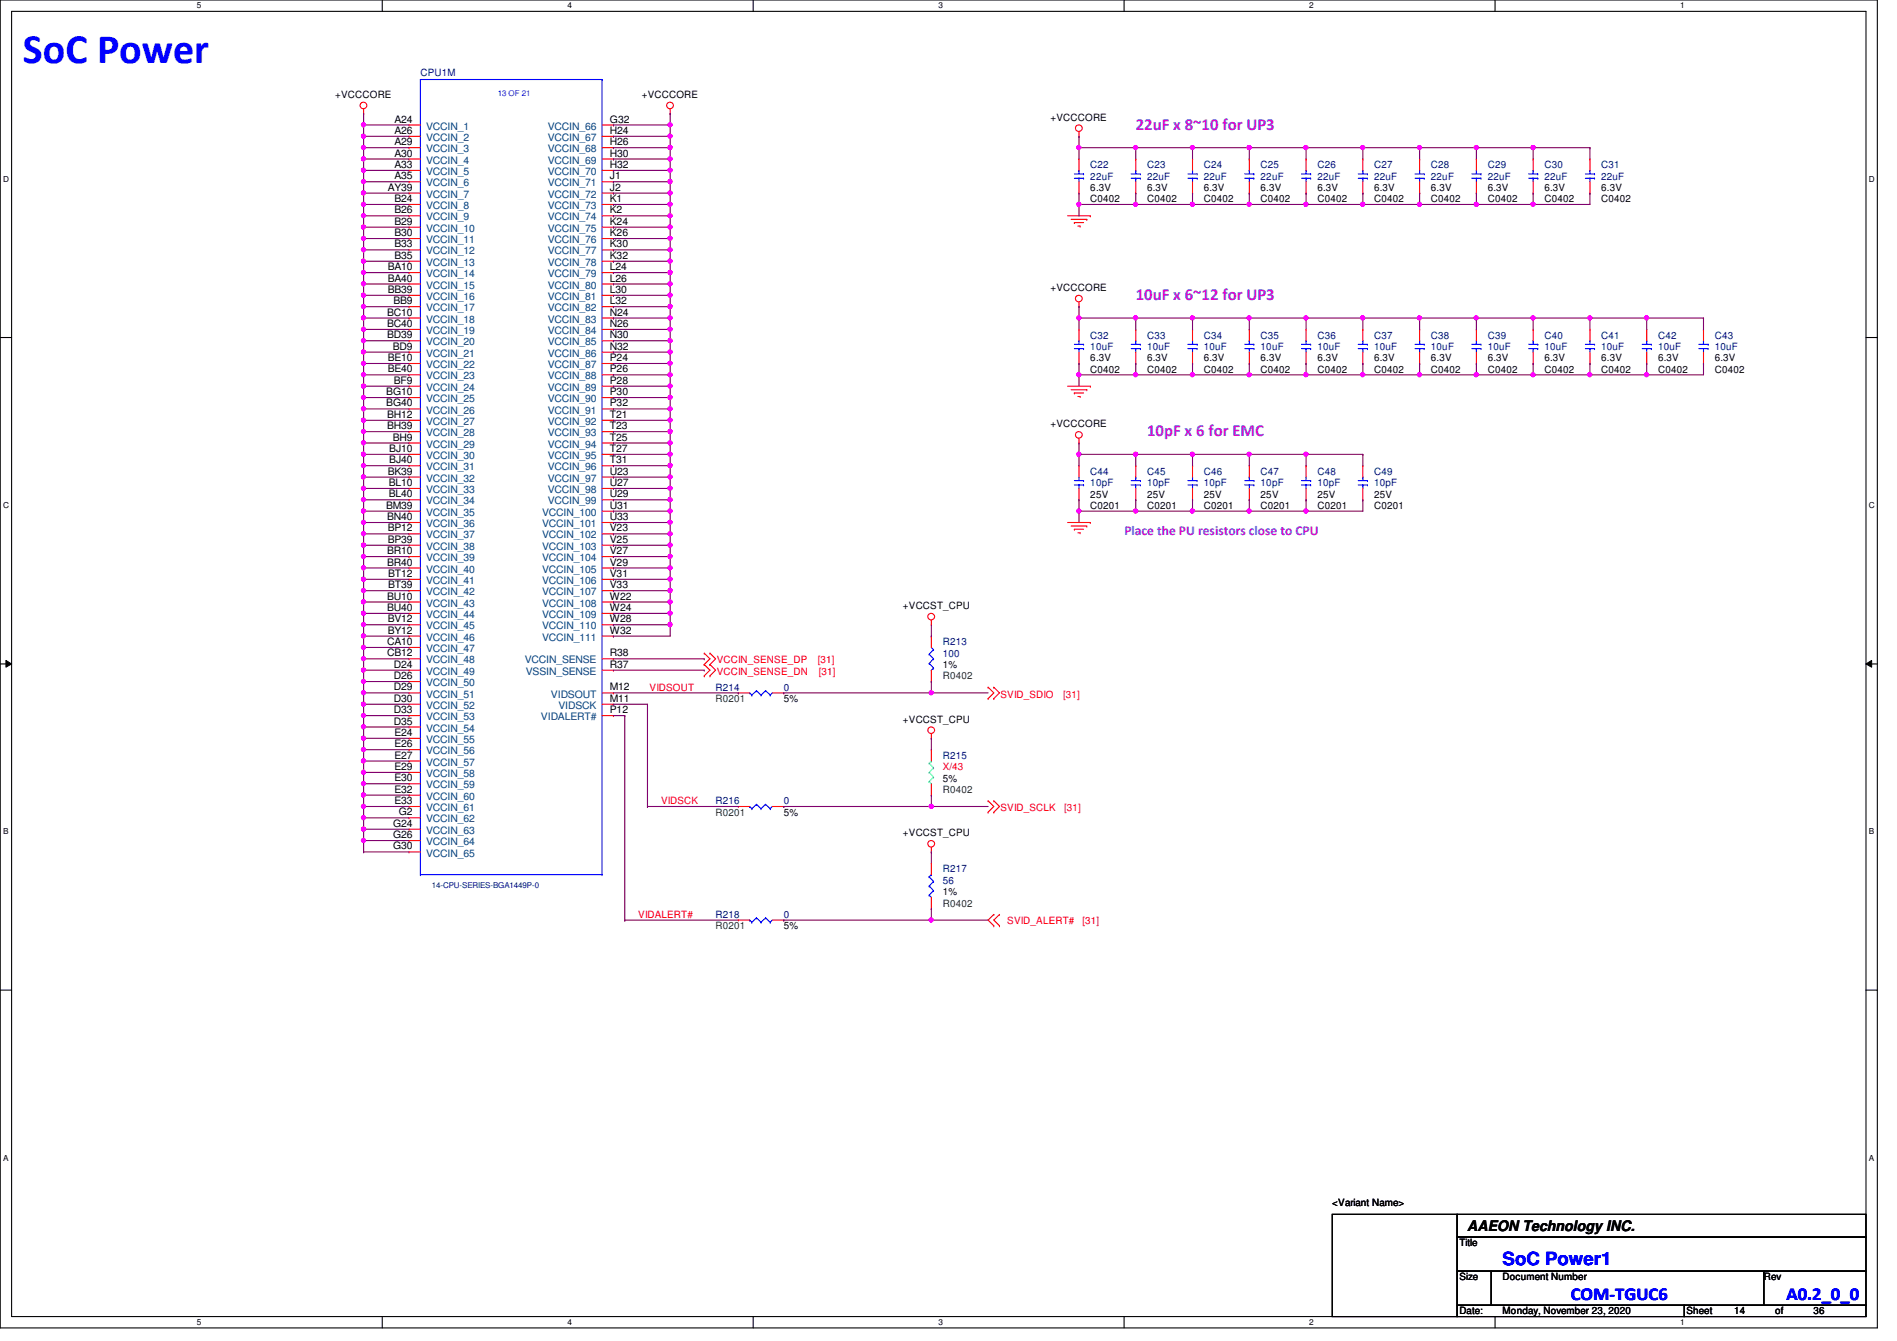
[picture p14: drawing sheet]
<svg xmlns="http://www.w3.org/2000/svg" width="297mm" height="210mm" viewBox="0 0 297 210" stroke-linecap="round" stroke-linejoin="round" font-family="sans-serif">
<defs><g id="words">
<text font-size="6.6" fill="#00f" x="3.6" y="9.8">SoC Power</text>
<g font-size="2.8" fill="#00f">
<text x="235.3" y="198">SoC Power1</text>
<text x="246" y="203.5">COM-TGUC6</text>
<text x="279.7" y="203.5">A0.2_0_0</text>
</g>
<g font-size="2.6" fill="#8000ff">
<text x="177.8" y="20.3">22uF x 8~10 for UP3</text>
<text x="177.8" y="46.9">10uF x 6~12 for UP3</text>
<text x="179.6" y="68.3">10pF x 6 for EMC</text>
</g>
<text font-size="2.3" x="229.7" y="192.7">AAEON Technology INC.</text>
<text font-size="2.1" fill="#8000ff" x="176.1" y="83.8">Place the PU resistors close to CPU</text>
<g font-size="1.6" fill="#000080">
<text x="65.8" y="11.9">CPU1M</text>
<text x="170.7" y="26.3">C22</text>
<text x="170.7" y="28.1">22uF</text>
<text x="179.6" y="26.3">C23</text>
<text x="179.6" y="28.1">22uF</text>
<text x="188.5" y="26.3">C24</text>
<text x="188.5" y="28.1">22uF</text>
<text x="197.4" y="26.3">C25</text>
<text x="197.4" y="28.1">22uF</text>
<text x="206.3" y="26.3">C26</text>
<text x="206.3" y="28.1">22uF</text>
<text x="215.2" y="26.3">C27</text>
<text x="215.2" y="28.1">22uF</text>
<text x="224.1" y="26.3">C28</text>
<text x="224.1" y="28.1">22uF</text>
<text x="233" y="26.3">C29</text>
<text x="233" y="28.1">22uF</text>
<text x="241.8" y="26.3">C30</text>
<text x="241.8" y="28.1">22uF</text>
<text x="250.7" y="26.3">C31</text>
<text x="250.7" y="28.1">22uF</text>
<text x="170.7" y="53">C32</text>
<text x="179.6" y="53">C33</text>
<text x="188.5" y="53">C34</text>
<text x="197.4" y="53">C35</text>
<text x="206.3" y="53">C36</text>
<text x="215.2" y="53">C37</text>
<text x="224.1" y="53">C38</text>
<text x="233" y="53">C39</text>
<text x="241.8" y="53">C40</text>
<text x="250.7" y="53">C41</text>
<text x="259.6" y="53">C42</text>
<text x="268.5" y="53">C43</text>
<text x="170.7" y="54.8">10uF</text>
<text x="179.6" y="54.8">10uF</text>
<text x="188.5" y="54.8">10uF</text>
<text x="197.4" y="54.8">10uF</text>
<text x="206.3" y="54.8">10uF</text>
<text x="215.2" y="54.8">10uF</text>
<text x="224.1" y="54.8">10uF</text>
<text x="233" y="54.8">10uF</text>
<text x="241.8" y="54.8">10uF</text>
<text x="250.7" y="54.8">10uF</text>
<text x="259.6" y="54.8">10uF</text>
<text x="268.5" y="54.8">10uF</text>
<text x="170.7" y="74.3">C44</text>
<text x="170.7" y="76.1">10pF</text>
<text x="179.6" y="74.3">C45</text>
<text x="179.6" y="76.1">10pF</text>
<text x="188.5" y="74.3">C46</text>
<text x="188.5" y="76.1">10pF</text>
<text x="197.4" y="74.3">C47</text>
<text x="197.4" y="76.1">10pF</text>
<text x="206.3" y="74.3">C48</text>
<text x="206.3" y="76.1">10pF</text>
<text x="215.2" y="74.3">C49</text>
<text x="215.2" y="76.1">10pF</text>
<text x="147.6" y="101">R213</text>
<text x="147.6" y="102.8">100</text>
<text x="112.1" y="108.1">R214</text>
<text x="122.7" y="108.1">0</text>
<text x="147.6" y="118.8">R215</text>
<text x="112.1" y="125.9">R216</text>
<text x="122.7" y="125.9">0</text>
<text x="147.6" y="136.6">R217</text>
<text x="112.1" y="143.7">R218</text>
<text x="122.7" y="143.7">0</text>
<text x="147.6" y="138.3">56</text>
</g>
<g font-size="1.6">
<text x="52.5" y="15.3">+VCCCORE</text>
<text x="100.5" y="15.3">+VCCCORE</text>
<text x="61.8" y="19.2">A24</text>
<text x="61.8" y="21">A26</text>
<text x="61.8" y="22.7">A29</text>
<text x="95.5" y="19.2">G32</text>
<text x="95.5" y="21">H24</text>
<text x="95.5" y="22.7">H26</text>
<text x="164.5" y="18.9">+VCCCORE</text>
<text x="60.7" y="29.8">AY39</text>
<text x="61.8" y="24.5">A30</text>
<text x="61.8" y="26.3">A33</text>
<text x="61.8" y="28.1">A35</text>
<text x="95.5" y="24.5">H30</text>
<text x="95.5" y="26.3">H32</text>
<text x="95.5" y="28.1">J1</text>
<text x="95.5" y="29.8">J2</text>
<text x="170.7" y="29.9">6.3V</text>
<text x="179.6" y="29.9">6.3V</text>
<text x="188.5" y="29.9">6.3V</text>
<text x="197.4" y="29.9">6.3V</text>
<text x="206.3" y="29.9">6.3V</text>
<text x="215.2" y="29.9">6.3V</text>
<text x="224.1" y="29.9">6.3V</text>
<text x="233" y="29.9">6.3V</text>
<text x="241.8" y="29.9">6.3V</text>
<text x="250.7" y="29.9">6.3V</text>
<text x="61.8" y="31.6">B24</text>
<text x="61.8" y="33.4">B26</text>
<text x="61.8" y="35.2">B29</text>
<text x="95.5" y="31.6">K1</text>
<text x="95.5" y="33.4">K2</text>
<text x="95.5" y="35.2">K24</text>
<text x="170.7" y="31.7">C0402</text>
<text x="179.6" y="31.7">C0402</text>
<text x="188.5" y="31.7">C0402</text>
<text x="197.4" y="31.7">C0402</text>
<text x="206.3" y="31.7">C0402</text>
<text x="215.2" y="31.7">C0402</text>
<text x="224.1" y="31.7">C0402</text>
<text x="233" y="31.7">C0402</text>
<text x="241.8" y="31.7">C0402</text>
<text x="250.7" y="31.7">C0402</text>
<text x="61.8" y="37">B30</text>
<text x="61.8" y="38.7">B33</text>
<text x="61.8" y="40.5">B35</text>
<text x="95.5" y="37">K26</text>
<text x="95.5" y="38.7">K30</text>
<text x="95.5" y="40.5">K32</text>
<text x="60.7" y="42.3">BA10</text>
<text x="60.7" y="44.1">BA40</text>
<text x="60.7" y="45.8">BB39</text>
<text x="61.6" y="47.6">BB9</text>
<text x="95.5" y="42.3">L24</text>
<text x="95.5" y="44.1">L26</text>
<text x="95.5" y="45.8">L30</text>
<text x="95.5" y="47.6">L32</text>
<text x="164.5" y="45.6">+VCCCORE</text>
<text x="60.6" y="49.4">BC10</text>
<text x="60.6" y="51.2">BC40</text>
<text x="60.6" y="53">BD39</text>
<text x="95.5" y="49.4">N24</text>
<text x="95.5" y="51.2">N26</text>
<text x="95.5" y="53">N30</text>
<text x="60.7" y="56.5">BE10</text>
<text x="60.7" y="58.3">BE40</text>
<text x="61.5" y="54.7">BD9</text>
<text x="95.5" y="54.7">N32</text>
<text x="95.5" y="56.5">P24</text>
<text x="95.5" y="58.3">P26</text>
<text x="170.7" y="56.6">6.3V</text>
<text x="170.7" y="58.3">C0402</text>
<text x="179.6" y="56.6">6.3V</text>
<text x="179.6" y="58.3">C0402</text>
<text x="188.5" y="56.6">6.3V</text>
<text x="188.5" y="58.3">C0402</text>
<text x="197.4" y="56.6">6.3V</text>
<text x="197.4" y="58.3">C0402</text>
<text x="206.3" y="56.6">6.3V</text>
<text x="206.3" y="58.3">C0402</text>
<text x="215.2" y="56.6">6.3V</text>
<text x="215.2" y="58.3">C0402</text>
<text x="224.1" y="56.6">6.3V</text>
<text x="224.1" y="58.3">C0402</text>
<text x="233" y="56.6">6.3V</text>
<text x="233" y="58.3">C0402</text>
<text x="241.8" y="56.6">6.3V</text>
<text x="241.8" y="58.3">C0402</text>
<text x="250.7" y="56.6">6.3V</text>
<text x="250.7" y="58.3">C0402</text>
<text x="259.6" y="56.6">6.3V</text>
<text x="259.6" y="58.3">C0402</text>
<text x="268.5" y="56.6">6.3V</text>
<text x="268.5" y="58.3">C0402</text>
<text x="60.5" y="61.8">BG10</text>
<text x="60.5" y="63.6">BG40</text>
<text x="60.6" y="65.4">BH12</text>
<text x="61.7" y="60.1">BF9</text>
<text x="95.5" y="60.1">P28</text>
<text x="95.5" y="61.8">P30</text>
<text x="95.5" y="63.6">P32</text>
<text x="95.5" y="65.4">T21</text>
<text x="60.6" y="67.2">BH39</text>
<text x="61" y="70.7">BJ10</text>
<text x="61.5" y="69">BH9</text>
<text x="95.5" y="67.2">T23</text>
<text x="95.5" y="69">T25</text>
<text x="95.5" y="70.7">T27</text>
<text x="164.5" y="66.9">+VCCCORE</text>
<text x="60.7" y="74.3">BK39</text>
<text x="60.9" y="76.1">BL10</text>
<text x="60.9" y="77.9">BL40</text>
<text x="61" y="72.5">BJ40</text>
<text x="95.5" y="72.5">T31</text>
<text x="95.5" y="74.3">U23</text>
<text x="95.5" y="76.1">U27</text>
<text x="95.5" y="77.9">U29</text>
<text x="170.7" y="77.9">25V</text>
<text x="179.6" y="77.9">25V</text>
<text x="188.5" y="77.9">25V</text>
<text x="197.4" y="77.9">25V</text>
<text x="206.3" y="77.9">25V</text>
<text x="215.2" y="77.9">25V</text>
<text x="60.4" y="79.6">BM39</text>
<text x="60.6" y="81.4">BN40</text>
<text x="60.7" y="83.2">BP12</text>
<text x="95.5" y="79.6">U31</text>
<text x="95.5" y="81.4">U33</text>
<text x="95.5" y="83.2">V23</text>
<text x="170.7" y="79.7">C0201</text>
<text x="179.6" y="79.7">C0201</text>
<text x="188.5" y="79.7">C0201</text>
<text x="197.4" y="79.7">C0201</text>
<text x="206.3" y="79.7">C0201</text>
<text x="215.2" y="79.7">C0201</text>
<text x="60.6" y="86.7">BR10</text>
<text x="60.6" y="88.5">BR40</text>
<text x="60.7" y="85">BP39</text>
<text x="95.5" y="85">V25</text>
<text x="95.5" y="86.7">V27</text>
<text x="95.5" y="88.5">V29</text>
<text x="60.6" y="93.9">BU10</text>
<text x="60.6" y="95.6">BU40</text>
<text x="60.8" y="90.3">BT12</text>
<text x="60.8" y="92.1">BT39</text>
<text x="95.5" y="90.3">V31</text>
<text x="95.5" y="92.1">V33</text>
<text x="95.5" y="93.9">W22</text>
<text x="95.5" y="95.6">W24</text>
<text x="141.4" y="95.3">+VCCST_CPU</text>
<text x="60.6" y="101">CA10</text>
<text x="60.7" y="97.4">BV12</text>
<text x="60.7" y="99.2">BY12</text>
<text x="95.5" y="97.4">W28</text>
<text x="95.5" y="99.2">W32</text>
<text x="60.6" y="102.7">CB12</text>
<text x="61.7" y="104.5">D24</text>
<text x="61.7" y="106.3">D26</text>
<text x="95.5" y="102.7">R38</text>
<text x="95.5" y="104.5">R37</text>
<text x="147.6" y="104.6">1%</text>
<text x="61.7" y="108.1">D29</text>
<text x="61.7" y="109.9">D30</text>
<text x="61.7" y="111.6">D33</text>
<text x="61.7" y="113.4">D35</text>
<text x="95.5" y="108.1">M12</text>
<text x="95.5" y="109.9">M11</text>
<text x="95.5" y="111.6">P12</text>
<text x="122.7" y="109.9">5%</text>
<text x="141.4" y="113.1">+VCCST_CPU</text>
<text x="61.8" y="115.2">E24</text>
<text x="61.8" y="117">E26</text>
<text x="61.8" y="118.7">E27</text>
<text x="61.8" y="120.5">E29</text>
<text x="61.8" y="122.3">E30</text>
<text x="61.8" y="124.1">E32</text>
<text x="61.8" y="125.9">E33</text>
<text x="147.6" y="122.3">5%</text>
<text x="61.5" y="129.4">G24</text>
<text x="61.5" y="131.2">G26</text>
<text x="62.4" y="127.6">G2</text>
<text x="122.7" y="127.7">5%</text>
<text x="141.4" y="130.9">+VCCST_CPU</text>
<text x="61.5" y="133">G30</text>
<text x="147.6" y="140.1">1%</text>
<text x="122.7" y="145.5">5%</text>
<text x="208.6" y="188.8">&lt;Variant Name&gt;</text>
<text x="228.5" y="195.1">Title</text>
<text x="228.5" y="200.4">Size</text>
<text x="235.3" y="200.4">Document Number</text>
<text x="276.2" y="200.4">Rev</text>
<text x="228.5" y="205.7">Date:</text>
<text x="235.3" y="205.7">Monday, November 23, 2020</text>
<text x="264.1" y="205.7">Sheet</text>
<text x="271.5" y="205.7">14</text>
<text x="278" y="205.7">of</text>
<text x="284" y="205.7">36</text>
</g>
<g font-size="1.6" fill="#004080">
<text x="66.7" y="20.3">VCCIN_1</text>
<text x="66.7" y="22.1">VCCIN_2</text>
<text x="66.7" y="23.8">VCCIN_3</text>
<text x="85.8" y="20.3">VCCIN_66</text>
<text x="85.8" y="22.1">VCCIN_67</text>
<text x="85.8" y="23.8">VCCIN_68</text>
<text x="66.7" y="25.6">VCCIN_4</text>
<text x="66.7" y="27.4">VCCIN_5</text>
<text x="66.7" y="29.2">VCCIN_6</text>
<text x="85.8" y="25.6">VCCIN_69</text>
<text x="85.8" y="27.4">VCCIN_70</text>
<text x="85.8" y="29.2">VCCIN_71</text>
<text x="66.7" y="30.9">VCCIN_7</text>
<text x="66.7" y="32.7">VCCIN_8</text>
<text x="66.7" y="34.5">VCCIN_9</text>
<text x="85.8" y="30.9">VCCIN_72</text>
<text x="85.8" y="32.7">VCCIN_73</text>
<text x="85.8" y="34.5">VCCIN_74</text>
<text x="66.7" y="36.3">VCCIN_10</text>
<text x="66.7" y="38.1">VCCIN_11</text>
<text x="66.7" y="39.8">VCCIN_12</text>
<text x="66.7" y="41.6">VCCIN_13</text>
<text x="85.8" y="36.3">VCCIN_75</text>
<text x="85.8" y="38.1">VCCIN_76</text>
<text x="85.8" y="39.8">VCCIN_77</text>
<text x="85.8" y="41.6">VCCIN_78</text>
<text x="66.7" y="43.4">VCCIN_14</text>
<text x="66.7" y="45.2">VCCIN_15</text>
<text x="66.7" y="46.9">VCCIN_16</text>
<text x="85.8" y="43.4">VCCIN_79</text>
<text x="85.8" y="45.2">VCCIN_80</text>
<text x="85.8" y="46.9">VCCIN_81</text>
<text x="66.7" y="48.7">VCCIN_17</text>
<text x="66.7" y="50.5">VCCIN_18</text>
<text x="66.7" y="52.3">VCCIN_19</text>
<text x="85.8" y="48.7">VCCIN_82</text>
<text x="85.8" y="50.5">VCCIN_83</text>
<text x="85.8" y="52.3">VCCIN_84</text>
<text x="66.7" y="54.1">VCCIN_20</text>
<text x="66.7" y="55.8">VCCIN_21</text>
<text x="66.7" y="57.6">VCCIN_22</text>
<text x="66.7" y="59.4">VCCIN_23</text>
<text x="85.8" y="54.1">VCCIN_85</text>
<text x="85.8" y="55.8">VCCIN_86</text>
<text x="85.8" y="57.6">VCCIN_87</text>
<text x="85.8" y="59.4">VCCIN_88</text>
<text x="66.7" y="61.2">VCCIN_24</text>
<text x="66.7" y="62.9">VCCIN_25</text>
<text x="66.7" y="64.7">VCCIN_26</text>
<text x="85.8" y="61.2">VCCIN_89</text>
<text x="85.8" y="62.9">VCCIN_90</text>
<text x="85.8" y="64.7">VCCIN_91</text>
<text x="66.7" y="66.5">VCCIN_27</text>
<text x="66.7" y="68.3">VCCIN_28</text>
<text x="66.7" y="70.1">VCCIN_29</text>
<text x="66.7" y="71.8">VCCIN_30</text>
<text x="85.8" y="66.5">VCCIN_92</text>
<text x="85.8" y="68.3">VCCIN_93</text>
<text x="85.8" y="70.1">VCCIN_94</text>
<text x="85.8" y="71.8">VCCIN_95</text>
<text x="66.7" y="73.6">VCCIN_31</text>
<text x="66.7" y="75.4">VCCIN_32</text>
<text x="66.7" y="77.2">VCCIN_33</text>
<text x="85.8" y="73.6">VCCIN_96</text>
<text x="85.8" y="75.4">VCCIN_97</text>
<text x="85.8" y="77.2">VCCIN_98</text>
<text x="66.7" y="79">VCCIN_34</text>
<text x="66.7" y="80.7">VCCIN_35</text>
<text x="66.7" y="82.5">VCCIN_36</text>
<text x="84.9" y="80.7">VCCIN_100</text>
<text x="84.9" y="82.5">VCCIN_101</text>
<text x="85.8" y="79">VCCIN_99</text>
<text x="66.7" y="84.3">VCCIN_37</text>
<text x="66.7" y="86.1">VCCIN_38</text>
<text x="66.7" y="87.8">VCCIN_39</text>
<text x="66.7" y="89.6">VCCIN_40</text>
<text x="84.9" y="84.3">VCCIN_102</text>
<text x="84.9" y="86.1">VCCIN_103</text>
<text x="84.9" y="87.8">VCCIN_104</text>
<text x="84.9" y="89.6">VCCIN_105</text>
<text x="66.7" y="91.4">VCCIN_41</text>
<text x="66.7" y="93.2">VCCIN_42</text>
<text x="66.7" y="95">VCCIN_43</text>
<text x="84.9" y="91.4">VCCIN_106</text>
<text x="84.9" y="93.2">VCCIN_107</text>
<text x="84.9" y="95">VCCIN_108</text>
<text x="66.7" y="96.7">VCCIN_44</text>
<text x="66.7" y="98.5">VCCIN_45</text>
<text x="66.7" y="100.3">VCCIN_46</text>
<text x="84.9" y="96.7">VCCIN_109</text>
<text x="84.9" y="98.5">VCCIN_110</text>
<text x="84.9" y="100.3">VCCIN_111</text>
<text x="66.7" y="102.1">VCCIN_47</text>
<text x="66.7" y="103.8">VCCIN_48</text>
<text x="66.7" y="105.6">VCCIN_49</text>
<text x="66.7" y="107.4">VCCIN_50</text>
<text x="82.2" y="103.8">VCCIN_SENSE</text>
<text x="82.3" y="105.6">VSSIN_SENSE</text>
<text x="66.7" y="109.2">VCCIN_51</text>
<text x="66.7" y="111">VCCIN_52</text>
<text x="66.7" y="112.7">VCCIN_53</text>
<text x="84.7" y="112.7">VIDALERT#</text>
<text x="86.3" y="109.2">VIDSOUT</text>
<text x="87.5" y="111">VIDSCK</text>
<text x="66.7" y="114.5">VCCIN_54</text>
<text x="66.7" y="116.3">VCCIN_55</text>
<text x="66.7" y="118.1">VCCIN_56</text>
<text x="66.7" y="119.8">VCCIN_57</text>
<text x="66.7" y="121.6">VCCIN_58</text>
<text x="66.7" y="123.4">VCCIN_59</text>
<text x="66.7" y="125.2">VCCIN_60</text>
<text x="66.7" y="127">VCCIN_61</text>
<text x="66.7" y="128.7">VCCIN_62</text>
<text x="66.7" y="130.5">VCCIN_63</text>
<text x="66.7" y="132.3">VCCIN_64</text>
<text x="66.7" y="134.1">VCCIN_65</text>
</g>
<g font-size="1.6" fill="#f00">
<text x="112.2" y="103.8">VCCIN_SENSE_DP</text>
<text x="112.2" y="105.6">VCCIN_SENSE_DN</text>
<text x="128.1" y="103.8">[31]</text>
<text x="128.2" y="105.6">[31]</text>
<text x="101.7" y="108.1">VIDSOUT</text>
<text x="156.7" y="109.2">SVID_SDIO</text>
<text x="166.5" y="109.2">[31]</text>
<text x="103.5" y="125.9">VIDSCK</text>
<text x="147.6" y="120.6">X/43</text>
<text x="156.7" y="127">SVID_SCLK</text>
<text x="166.6" y="127">[31]</text>
<text x="99.9" y="143.7">VIDALERT#</text>
<text x="157.7" y="144.6">SVID_ALERT#</text>
<text x="169.5" y="144.6">[31]</text>
</g>
<g font-size="1.6" fill="#008000">
<text x="147.6" y="106.3">R0402</text>
<text x="112.1" y="109.9">R0201</text>
<text x="147.6" y="124.1">R0402</text>
<text x="112.1" y="127.7">R0201</text>
<text x="147.6" y="141.9">R0402</text>
<text x="112.1" y="145.5">R0201</text>
</g>
<g font-size="1.3">
<text x="30.8" y="1.3">5</text>
<text x="88.9" y="1.3">4</text>
<text x="146.9" y="1.3">3</text>
<text x="205" y="1.3">2</text>
<text x="263.1" y="1.3">1</text>
<text x=".5" y="28.4">D</text>
<text x="292.6" y="28.4">D</text>
<text x=".5" y="79.5">C</text>
<text x="292.6" y="79.5">C</text>
<text x=".5" y="130.6">B</text>
<text x="292.6" y="130.6">B</text>
<text x=".5" y="181.7">A</text>
<text x="292.6" y="181.7">A</text>
<text x="30.8" y="207.4">5</text>
<text x="88.9" y="207.4">4</text>
<text x="146.9" y="207.4">3</text>
<text x="205" y="207.4">2</text>
<text x="263.1" y="207.4">1</text>
</g>
<text font-size="1.3" fill="#00f" x="77.9" y="15">13 OF 21</text>
<text font-size="1.3" fill="#000080" x="67.6" y="138.9">14-CPU-SERIES-BGA1449P-0</text>
</g></defs>
<path d="M0 0h294v207.9h-294zM1.8 1.8h290.4v204.3h-290.4z" fill="none" stroke="#000" stroke-width=".17"/>
<g fill="#fff">
<path d="M30.8 .2h.7v1.4h-.7z"/>
<path d="M30.8 206.2h.7v1.4h-.7z"/>
</g>
<path d="M59.9 0v1.8M59.9 206.1v1.8" fill="none" stroke="#000" stroke-width=".17"/>
<g fill="#fff">
<path d="M88.9 .2h.6v1.4h-.6z"/>
<path d="M88.9 206.2h.6v1.4h-.6z"/>
</g>
<path d="M117.9 0v1.8M117.9 206.1v1.8" fill="none" stroke="#000" stroke-width=".17"/>
<g fill="#fff">
<path d="M146.9 .2h.7v1.4h-.7z"/>
<path d="M146.9 206.2h.7v1.4h-.7z"/>
</g>
<path d="M176 0v1.8M176 206.1v1.8" fill="none" stroke="#000" stroke-width=".17"/>
<g fill="#fff">
<path d="M205 .2h.7v1.4h-.7z"/>
<path d="M205 206.2h.7v1.4h-.7z"/>
</g>
<path d="M234.1 0v1.8M234.1 206.1v1.8" fill="none" stroke="#000" stroke-width=".17"/>
<g fill="#fff">
<path d="M263.1 .2h.7v1.4h-.7z"/>
<path d="M263.1 206.2h.7v1.4h-.7z"/>
<path d="M.5 27.3h.9v1.4h-.9z"/>
<path d="M292.6 27.3h.9v1.4h-.9z"/>
<path d="M.5 78.4h.9v1.4h-.9z"/>
<path d="M292.6 78.4h.9v1.4h-.9z"/>
</g>
<path d="M0 52.8h1.8M292.2 52.8h1.8" fill="none" stroke="#000" stroke-width=".17"/>
<g fill="#fff">
<path d="M.5 129.5h.8v1.4h-.8z"/>
<path d="M292.6 129.5h.9v1.4h-.9z"/>
</g>
<path d="M0 103.9h1.8M292.2 103.9h1.8" fill="none" stroke="#000" stroke-width=".17"/>
<path d="M.9 103.4l.9 .5-.9 .5zM292.2 103.9l.9-.5v1z" fill="#000"/>
<path d="M.9 103.4l.9 .5-.9 .5zM292.2 103.9l.9-.5v1z" fill="none" stroke="#000" stroke-width=".16"/>
<g fill="#fff">
<path d="M.5 180.5h.8v1.4h-.8z"/>
<path d="M292.6 180.5h.9v1.4h-.9z"/>
</g>
<path d="M0 155h1.8M292.2 155h1.8M208.6 190.1h19.6v16h-19.6zM228.2 190.1h64v3.5h-64zM228.2 193.6h64v5.4h-64zM228.2 199h5.3v5.3h-5.3zM233.5 199h42.7v5.3h-42.7zM276.2 199h16v5.3h-16zM228.2 204.3h35.5v1.8h-35.5zM263.7 204.3h28.5v1.8h-28.5z" fill="none" stroke="#000" stroke-width=".17"/>
<g fill="none" stroke="#f00" stroke-width=".17">
<path d="M56.9 17.8h.1M56.9 17.1v.7M64 19.6h.1M64 19.6h1.8M94.3 19.6h1.8M96.1 19.6h.1M104.9 17.8h.1M104.9 17.1v.7M64 21.3h.1M64 23.1h.1M64 24.9h.1M64 26.7h.1"/>
<path d="M64 28.4h.1M64 30.2h.1M64 32h.1M64 33.8h.1M64 35.6h.1M64 37.3h.1M64 39.1h.1M64 33.8h1.8M64 21.3h1.8M64 23.1h1.8M64 24.9h1.8M64 26.7h1.8"/>
<path d="M64 28.4h1.8M64 30.2h1.8M64 32h1.8M64 35.6h1.8M64 37.3h1.8M64 39.1h1.8M94.3 33.8h1.8M94.3 21.3h1.8M94.3 23.1h1.8M94.3 24.9h1.8M94.3 26.7h1.8M94.3 28.4h1.8"/>
<path d="M94.3 30.2h1.8M94.3 32h1.8M94.3 35.6h1.8M94.3 37.3h1.8M94.3 39.1h1.8M96.1 21.3h.1M96.1 23.1h.1M96.1 24.9h.1M96.1 26.7h.1M96.1 28.4h.1M96.1 30.2h.1M96.1 32h.1"/>
<path d="M96.1 33.8h.1M96.1 35.6h.1M96.1 37.3h.1M96.1 39.1h.1M167.2 33.8h3.5M167.7 34.3h2.5M168.2 34.8h.1M168.2 34.8h1.5M168.8 35.4h.3M168.9 21.3h.1M168.9 30.2h.1M168.9 24.9h.1"/>
<path d="M168.9 20.6v.7M168.9 24.9v1.8M168.9 28.4v1.8M169.1 35.4h.1M170.2 34.3h.1M170.7 33.8h.1M177.8 30.2h.1M177.8 24.9h.1M177.8 24.9v1.8M177.8 28.4v1.8M186.7 30.2h.1M186.7 24.9h.1"/>
<path d="M186.7 24.9v1.8M186.7 28.4v1.8M195.6 30.2h.1M195.6 24.9h.1M195.6 24.9v1.8M195.6 28.4v1.8M204.5 30.2h.1M204.5 24.9h.1M204.5 24.9v1.8M204.5 28.4v1.8M213.4 30.2h.1M213.4 24.9h.1"/>
<path d="M213.4 24.9v1.8M213.4 28.4v1.8M222.3 30.2h.1M222.3 24.9h.1M222.3 24.9v1.8M222.3 28.4v1.8M231.2 30.2h.1M231.2 24.9h.1M231.2 24.9v1.8M231.2 28.4v1.8M240.1 30.2h.1M240.1 24.9h.1"/>
<path d="M240.1 24.9v1.8M240.1 28.4v1.8M249 30.2h.1M249 24.9h.1M249 24.9v1.8M249 28.4v1.8M64 40.9h.1M64 42.7h.1M64 44.4h.1M64 46.2h.1M64 48h.1M64 49.8h.1"/>
<path d="M64 51.6h.1M64 53.3h.1M64 55.1h.1M64 56.9h.1M64 58.7h.1M64 40.9h1.8M64 42.7h1.8M64 44.4h1.8M64 46.2h1.8M64 48h1.8M64 49.8h1.8M64 51.6h1.8"/>
<path d="M64 53.3h1.8M64 55.1h1.8M64 56.9h1.8M64 58.7h1.8M94.3 40.9h1.8M94.3 42.7h1.8M94.3 44.4h1.8M94.3 46.2h1.8M94.3 48h1.8M94.3 49.8h1.8M94.3 51.6h1.8M94.3 53.3h1.8"/>
<path d="M94.3 55.1h1.8M94.3 56.9h1.8M94.3 58.7h1.8M96.1 40.9h.1M96.1 42.7h.1M96.1 44.4h.1M96.1 46.2h.1M96.1 48h.1M96.1 49.8h.1M96.1 51.6h.1M96.1 53.3h.1M96.1 55.1h.1"/>
<path d="M96.1 56.9h.1M96.1 58.7h.1M168.9 48h.1M168.9 56.9h.1M168.9 51.6h.1M168.9 47.3v.7M168.9 51.6v1.7M168.9 55.1v1.8M177.8 56.9h.1M177.8 51.6h.1M177.8 51.6v1.7M177.8 55.1v1.8"/>
<path d="M186.7 56.9h.1M186.7 51.6h.1M186.7 51.6v1.7M186.7 55.1v1.8M195.6 56.9h.1M195.6 51.6h.1M195.6 51.6v1.7M195.6 55.1v1.8M204.5 56.9h.1M204.5 51.6h.1M204.5 51.6v1.7M204.5 55.1v1.8"/>
<path d="M213.4 56.9h.1M213.4 51.6h.1M213.4 51.6v1.7M213.4 55.1v1.8M222.3 56.9h.1M222.3 51.6h.1M222.3 51.6v1.7M222.3 55.1v1.8M231.2 56.9h.1M231.2 51.6h.1M231.2 51.6v1.7M231.2 55.1v1.8"/>
<path d="M240.1 56.9h.1M240.1 51.6h.1M240.1 51.6v1.7M240.1 55.1v1.8M249 56.9h.1M249 51.6h.1M249 51.6v1.7M249 55.1v1.8M257.8 56.9h.1M257.8 51.6h.1M257.8 51.6v1.7M257.8 55.1v1.8"/>
<path d="M266.7 56.9h.1M266.7 51.6h.1M266.7 51.6v1.7M266.7 55.1v1.8M64 60.5h.1M64 62.2h.1M64 64h.1M64 65.8h.1M64 67.6h.1M64 69.3h.1M64 71.1h.1M64 72.9h.1"/>
<path d="M64 74.7h.1M64 76.5h.1M64 78.2h.1M64 60.5h1.8M64 62.2h1.8M64 64h1.8M64 65.8h1.8M64 67.6h1.8M64 69.3h1.8M64 71.1h1.8M64 72.9h1.8M64 74.7h1.8"/>
<path d="M64 76.5h1.8M64 78.2h1.8M94.3 60.5h1.8M94.3 62.2h1.8M94.3 64h1.8M94.3 65.8h1.8M94.3 67.6h1.8M94.3 69.3h1.8M94.3 71.1h1.8M94.3 72.9h1.8M94.3 74.7h1.8M94.3 76.5h1.8"/>
<path d="M94.3 78.2h1.8M96.1 60.5h.1M96.1 62.2h.1M96.1 64h.1M96.1 65.8h.1M96.1 67.6h.1M96.1 69.3h.1M96.1 71.1h.1M96.1 72.9h.1M96.1 74.7h.1M96.1 76.5h.1M96.1 78.2h.1"/>
<path d="M167.2 60.5h3.5M167.7 61h2.5M168.2 61.5h.1M168.2 61.5h1.5M168.8 62.1h.3M168.9 69.3h.1M168.9 78.2h.1M168.9 72.9h.1M168.9 68.6v.7M168.9 72.9v1.8M168.9 76.5v1.7M169.1 62.1h.1"/>
<path d="M170.2 61h.1M170.7 60.5h.1M177.8 78.2h.1M177.8 72.9h.1M177.8 72.9v1.8M177.8 76.5v1.7M186.7 78.2h.1M186.7 72.9h.1M186.7 72.9v1.8M186.7 76.5v1.7M195.6 78.2h.1M195.6 72.9h.1"/>
<path d="M195.6 72.9v1.8M195.6 76.5v1.7M204.5 78.2h.1M204.5 72.9h.1M204.5 72.9v1.8M204.5 76.5v1.7M213.4 78.2h.1M213.4 72.9h.1M213.4 72.9v1.8M213.4 76.5v1.7M64 80h.1M64 81.8h.1"/>
<path d="M64 83.6h.1M64 85.3h.1M64 87.1h.1M64 88.9h.1M64 90.7h.1M64 92.5h.1M64 94.2h.1M64 96h.1M64 97.8h.1M64 99.6h.1M64 81.8h1.8M64 80h1.8"/>
<path d="M64 83.6h1.8M64 85.3h1.8M64 87.1h1.8M64 88.9h1.8M64 90.7h1.8M64 92.5h1.8M64 94.2h1.8M64 96h1.8M64 97.8h1.8M64 99.6h1.8M94.3 81.8h1.8M94.3 80h1.8"/>
<path d="M94.3 83.6h1.8M94.3 85.3h1.8M94.3 87.1h1.8M94.3 88.9h1.8M94.3 90.7h1.8M94.3 92.5h1.8M94.3 94.2h1.8M94.3 96h1.8M94.3 97.8h1.8M94.3 99.6h1.8M96.1 80h.1M96.1 81.8h.1"/>
<path d="M96.1 83.6h.1M96.1 85.3h.1M96.1 87.1h.1M96.1 88.9h.1M96.1 90.7h.1M96.1 92.5h.1M96.1 94.2h.1M96.1 96h.1M96.1 97.8h.1M96.1 99.6h.1M145.8 97.8h.1M145.8 99.6h.1"/>
<path d="M145.8 97.1v.7M145.8 99.6v1.7M167.2 81.8h3.5M167.7 82.3h2.5M168.2 82.8h.1M168.2 82.8h1.5M168.8 83.4h.3M169.1 83.4h.1M170.2 82.3h.1M170.7 81.8h.1M64 101.3h.1M64 103.1h.1"/>
<path d="M64 104.9h.1M64 106.7h.1M64 108.5h.1M64 110.2h.1M64 112h.1M64 113.8h.1M64 115.6h.1M64 117.3h.1M64 119.1h.1M64 101.3h1.8M64 103.1h1.8M64 104.9h1.8"/>
<path d="M64 106.7h1.8M64 108.5h1.8M64 110.2h1.8M64 112h1.8M64 113.8h1.8M64 115.6h1.8M64 117.3h1.8M64 119.1h1.8M94.3 103.1h1.8M94.3 104.9h1.8M94.3 108.5h1.8M94.3 110.2h1.8"/>
<path d="M94.3 112h1.8M96.1 103.1h.1M96.1 104.9h.1M96.1 108.5h.1M96.1 110.2h.1M96.1 112h.1M110.3 102.2h.1M110.3 104h.1M110.3 105.8h.1M110.3 102.2l.9 .9-.9 .9M110.3 104l.9 .9-.9 .9M111.2 102.2h.1"/>
<path d="M111.2 104h.1M111.2 105.8h.1M111.2 102.2l.9 .9-.9 .9M111.2 104l.9 .9-.9 .9M115.6 108.5h.1M115.6 108.5h1.8M120.9 108.5h1.8M122.7 108.5h.1M145.8 115.6h.1M145.8 106.7h.1M145.8 117.3h.1M145.8 104.9v1.8"/>
<path d="M145.8 114.9v.7M145.8 117.3v1.8M154.7 107.6h.1M154.7 109.3h.1M154.7 107.6l.9 .9-.9 .8M155.6 107.6h.1M155.6 109.3h.1M155.6 107.6l.9 .9-.9 .8M64 120.9h.1M64 122.7h.1M64 124.5h.1M64 126.2h.1"/>
<path d="M64 128h.1M64 129.8h.1M64 131.6h.1M64 133.3h.1M64 126.2h1.8M64 120.9h1.8M64 122.7h1.8M64 124.5h1.8M64 128h1.8M64 129.8h1.8M64 131.6h1.8M64 133.3h1.8"/>
<path d="M115.6 126.2h.1M115.6 126.2h1.8M120.9 126.2h1.8M122.7 126.2h.1M145.8 133.3h.1M145.8 135.1h.1M145.8 124.5h.1M145.8 122.7v1.8M145.8 132.6v.7M145.8 135.1v1.8M154.7 125.3h.1M154.7 127.1h.1"/>
<path d="M154.7 125.3l.9 .9-.9 .9M155.6 125.3h.1M155.6 127.1h.1M155.6 125.3l.9 .9-.9 .9M115.6 144h.1M115.6 144h1.8M120.9 144h1.8M122.7 144h.1M145.8 142.2h.1M145.8 140.5v1.7M155.6 143.1h.1M155.6 144.9h.1"/>
<path d="M155.6 143.1l-.9 .9 .9 .9M156.5 144.9h.1M156.5 143.1h.1M156.5 143.1l-.9 .9 .9 .9"/>
<circle cx="56.9" cy="16.5" r=".52"/>
<circle cx="104.9" cy="16.5" r=".52"/>
<circle cx="168.9" cy="20.1" r=".52"/>
<circle cx="168.9" cy="46.7" r=".52"/>
<circle cx="168.9" cy="68.1" r=".52"/>
<circle cx="145.8" cy="96.5" r=".52"/>
<circle cx="145.8" cy="114.3" r=".52"/>
<circle cx="145.8" cy="132.1" r=".52"/>
</g>
<g fill="none" stroke="#00f" stroke-width=".17">
<path d="M65.8 12.4h.1M65.8 12.4h28.5M65.8 12.4v124.5M94.3 12.4h.1M94.3 12.4v124.5M168.2 27.2h1.5M168.2 27.9h1.5M168.9 26.7h.1M168.9 27.9h.1M168.9 26.7v.5M168.9 27.9v.5M169.7 27.2h.1"/>
<path d="M169.7 27.9h.1M177.1 27.2h1.5M177.1 27.9h1.5M177.8 26.7h.1M177.8 27.9h.1M177.8 26.7v.5M177.8 27.9v.5M178.6 27.2h.1M178.6 27.9h.1M186 27.2h1.4M186 27.9h1.4M186.7 26.7h.1"/>
<path d="M186.7 27.9h.1M186.7 26.7v.5M186.7 27.9v.5M187.4 27.2h.1M187.4 27.9h.1M194.9 27.2h1.4M194.9 27.9h1.4M195.6 26.7h.1M195.6 27.9h.1M195.6 26.7v.5M195.6 27.9v.5M196.3 27.2h.1"/>
<path d="M196.3 27.9h.1M203.8 27.2h1.4M203.8 27.9h1.4M204.5 26.7h.1M204.5 27.9h.1M204.5 26.7v.5M204.5 27.9v.5M205.2 27.2h.1M205.2 27.9h.1M212.7 27.2h1.4M212.7 27.9h1.4M213.4 26.7h.1"/>
<path d="M213.4 27.9h.1M213.4 26.7v.5M213.4 27.9v.5M214.1 27.2h.1M214.1 27.9h.1M221.6 27.2h1.4M221.6 27.9h1.4M222.3 26.7h.1M222.3 27.9h.1M222.3 26.7v.5M222.3 27.9v.5M223 27.2h.1"/>
<path d="M223 27.9h.1M230.5 27.2h1.4M230.5 27.9h1.4M231.2 26.7h.1M231.2 27.9h.1M231.2 26.7v.5M231.2 27.9v.5M231.9 27.2h.1M231.9 27.9h.1M239.3 27.2h1.5M239.3 27.9h1.5M240.1 26.7h.1"/>
<path d="M240.1 27.9h.1M240.1 26.7v.5M240.1 27.9v.5M240.8 27.2h.1M240.8 27.9h.1M248.2 27.2h1.5M248.2 27.9h1.5M249 26.7h.1M249 27.9h.1M249 26.7v.5M249 27.9v.5M249.7 27.2h.1"/>
<path d="M249.7 27.9h.1M168.2 53.9h1.5M168.2 54.6h1.5M168.9 53.3h.1M168.9 54.6h.1M168.9 53.3v.6M168.9 54.6v.5M169.7 53.9h.1M169.7 54.6h.1M177.1 53.9h1.5M177.1 54.6h1.5M177.8 53.3h.1"/>
<path d="M177.8 54.6h.1M177.8 53.3v.6M177.8 54.6v.5M178.6 53.9h.1M178.6 54.6h.1M186 53.9h1.4M186 54.6h1.4M186.7 53.3h.1M186.7 54.6h.1M186.7 53.3v.6M186.7 54.6v.5M187.4 53.9h.1"/>
<path d="M187.4 54.6h.1M194.9 53.9h1.4M194.9 54.6h1.4M195.6 53.3h.1M195.6 54.6h.1M195.6 53.3v.6M195.6 54.6v.5M196.3 53.9h.1M196.3 54.6h.1M203.8 53.9h1.4M203.8 54.6h1.4M204.5 53.3h.1"/>
<path d="M204.5 54.6h.1M204.5 53.3v.6M204.5 54.6v.5M205.2 53.9h.1M205.2 54.6h.1M212.7 53.9h1.4M212.7 54.6h1.4M213.4 53.3h.1M213.4 54.6h.1M213.4 53.3v.6M213.4 54.6v.5M214.1 53.9h.1"/>
<path d="M214.1 54.6h.1M221.6 53.9h1.4M221.6 54.6h1.4M222.3 53.3h.1M222.3 54.6h.1M222.3 53.3v.6M222.3 54.6v.5M223 53.9h.1M223 54.6h.1M230.5 53.9h1.4M230.5 54.6h1.4M231.2 53.3h.1"/>
<path d="M231.2 54.6h.1M231.2 53.3v.6M231.2 54.6v.5M231.9 53.9h.1M231.9 54.6h.1M239.3 53.9h1.5M239.3 54.6h1.5M240.1 53.3h.1M240.1 54.6h.1M240.1 53.3v.6M240.1 54.6v.5M240.8 53.9h.1"/>
<path d="M240.8 54.6h.1M248.2 53.9h1.5M248.2 54.6h1.5M249 53.3h.1M249 54.6h.1M249 53.3v.6M249 54.6v.5M249.7 53.9h.1M249.7 54.6h.1M257.1 53.9h1.5M257.1 54.6h1.5M257.8 53.3h.1"/>
<path d="M257.8 54.6h.1M257.8 53.3v.6M257.8 54.6v.5M258.6 53.9h.1M258.6 54.6h.1M266 53.9h1.5M266 54.6h1.5M266.7 53.3h.1M266.7 54.6h.1M266.7 53.3v.6M266.7 54.6v.5M267.5 53.9h.1"/>
<path d="M267.5 54.6h.1M168.2 75.2h1.5M168.2 75.9h1.5M168.9 74.7h.1M168.9 75.9h.1M168.9 74.7v.5M168.9 75.9v.6M169.7 75.2h.1M169.7 75.9h.1M177.1 75.2h1.5M177.1 75.9h1.5M177.8 74.7h.1"/>
<path d="M177.8 75.9h.1M177.8 74.7v.5M177.8 75.9v.6M178.6 75.2h.1M178.6 75.9h.1M186 75.2h1.4M186 75.9h1.4M186.7 74.7h.1M186.7 75.9h.1M186.7 74.7v.5M186.7 75.9v.6M187.4 75.2h.1"/>
<path d="M187.4 75.9h.1M194.9 75.2h1.4M194.9 75.9h1.4M195.6 74.7h.1M195.6 75.9h.1M195.6 74.7v.5M195.6 75.9v.6M196.3 75.2h.1M196.3 75.9h.1M203.8 75.2h1.4M203.8 75.9h1.4M204.5 74.7h.1"/>
<path d="M204.5 75.9h.1M204.5 74.7v.5M204.5 75.9v.6M205.2 75.2h.1M205.2 75.9h.1M212.7 75.2h1.4M212.7 75.9h1.4M213.4 74.7h.1M213.4 75.9h.1M213.4 74.7v.5M213.4 75.9v.6M214.1 75.2h.1"/>
<path d="M214.1 75.9h.1M117.4 108.5h.1M117.4 108.5l.3 .3M117.7 108.8h.1M118.4 108.1h.1M118.4 108.1l-.7 .7M118.4 108.1l.8 .7M119.2 108.8h.1M119.9 108.1h.1M119.9 108.1l.7 .7M119.9 108.1l-.7 .7M120.6 108.8h.1"/>
<path d="M120.9 108.5l-.3 .3M145.5 102.4h.1M145.5 103.8h.1M145.5 103.8l.7 .8M145.5 102.4l.7 .7M145.8 104.9h.1M145.8 101.3l.4 .4M146.2 104.6h.1M146.2 101.7h.1M146.2 103.1h.1M146.2 104.6l-.4 .3M146.2 101.7l-.7 .7"/>
<path d="M146.2 103.1l-.7 .7M65.8 136.9h.1M65.8 136.9h28.5M94.3 136.9h.1M117.4 126.2h.1M117.4 126.2l.3 .4M117.7 126.6h.1M118.4 125.9h.1M118.4 125.9l-.7 .7M118.4 125.9l.8 .7M119.2 126.6h.1M119.9 125.9h.1"/>
<path d="M119.9 125.9l.7 .7M119.9 125.9l-.7 .7M120.6 126.6h.1M120.9 126.2l-.3 .4M145.5 137.2h.1M145.5 138.7h.1M145.5 137.2l.7 .8M145.5 138.7l.7 .7M145.8 136.9h.1M145.8 136.9l-.3 .3M146.2 139.4h.1M146.2 138h.1"/>
<path d="M146.2 139.4l-.7 .7M146.2 138l-.7 .7M117.4 144h.1M117.4 144l.3 .4M117.7 144.4h.1M118.4 143.7h.1M118.4 143.7l-.7 .7M118.4 143.7l.8 .7M119.2 144.4h.1M119.9 143.7h.1M119.9 143.7l.7 .7M119.9 143.7l-.7 .7"/>
<path d="M120.6 144.4h.1M120.9 144l-.3 .4M145.5 140.1h.1M145.5 140.1l.3 .4"/>
</g>
<path d="M145.5 119.5h.1M145.5 119.5l.7 .7M145.8 119.1h.1M145.8 119.1l-.3 .4M145.5 122.3h.1M145.5 120.9h.1M145.5 122.3l.3 .4M145.5 120.9l.7 .7M146.2 121.6h.1M146.2 120.2h.1M146.2 121.6l-.7 .7M146.2 120.2l-.7 .7" fill="none" stroke="#00ff80" stroke-width=".17"/>
<g fill="none" stroke="#800040" stroke-width=".17">
<path d="M56.9 17.8h.1M56.9 17.8v1.8M56.9 21.3h.1M56.9 23.1h.1M56.9 24.9h.1M56.9 26.7h.1M56.9 28.4h.1M56.9 30.2h.1M56.9 32h.1M56.9 33.8h.1M56.9 35.6h.1M56.9 37.3h.1"/>
<path d="M56.9 39.1h.1M56.9 21.3h7.1M56.9 23.1h7.1M56.9 24.9h7.1M56.9 26.7h7.1M56.9 28.4h7.1M56.9 30.2h7.1M56.9 32h7.1M56.9 33.8h7.1M56.9 35.6h7.1M56.9 37.3h7.1M56.9 39.1h7.1"/>
<path d="M56.9 40.9h.1M56.9 42.7h.1M56.9 44.4h.1M56.9 46.2h.1M56.9 48h.1M56.9 40.9h7.1M56.9 42.7h7.1M56.9 44.4h7.1M56.9 46.2h7.1M56.9 48h7.1"/>
</g>
<circle cx="56.9" cy="48" r=".32" fill="#f0f"/>
<circle cx="56.9" cy="48" r=".32" fill="none" stroke="#f0f" stroke-width=".17"/>
<path d="M56.9 37.3h.1M56.9 35.6h.1M56.9 35.6v3.5M56.9 49.8h.1M56.9 48h.1M56.9 49.8h7.1M56.9 48v1.8" fill="none" stroke="#800040" stroke-width=".17"/>
<circle cx="56.9" cy="37.3" r=".32" fill="#f0f"/>
<circle cx="56.9" cy="37.3" r=".32" fill="none" stroke="#f0f" stroke-width=".17"/>
<path d="M56.9 21.3h.1M56.9 21.3v1.8" fill="none" stroke="#800040" stroke-width=".17"/>
<circle cx="56.9" cy="23.1" r=".32" fill="#f0f"/>
<circle cx="56.9" cy="23.1" r=".32" fill="none" stroke="#f0f" stroke-width=".17"/>
<circle cx="56.9" cy="21.3" r=".32" fill="#f0f"/>
<circle cx="56.9" cy="21.3" r=".32" fill="none" stroke="#f0f" stroke-width=".17"/>
<path d="M56.9 46.2h.1M56.9 44.4h.1M56.9 44.4v3.6" fill="none" stroke="#800040" stroke-width=".17"/>
<circle cx="56.9" cy="46.2" r=".32" fill="#f0f"/>
<circle cx="56.9" cy="46.2" r=".32" fill="none" stroke="#f0f" stroke-width=".17"/>
<circle cx="56.9" cy="44.4" r=".32" fill="#f0f"/>
<circle cx="56.9" cy="44.4" r=".32" fill="none" stroke="#f0f" stroke-width=".17"/>
<path d="M56.9 33.8h.1M56.9 33.8v1.8" fill="none" stroke="#800040" stroke-width=".17"/>
<circle cx="56.9" cy="35.5" r=".32" fill="#f0f"/>
<circle cx="56.9" cy="35.5" r=".32" fill="none" stroke="#f0f" stroke-width=".17"/>
<circle cx="56.9" cy="33.8" r=".32" fill="#f0f"/>
<circle cx="56.9" cy="33.8" r=".32" fill="none" stroke="#f0f" stroke-width=".17"/>
<path d="M56.9 32h.1M56.9 30.2h.1M56.9 30.2v3.6" fill="none" stroke="#800040" stroke-width=".17"/>
<circle cx="56.9" cy="32" r=".32" fill="#f0f"/>
<circle cx="56.9" cy="32" r=".32" fill="none" stroke="#f0f" stroke-width=".17"/>
<circle cx="56.9" cy="30.2" r=".32" fill="#f0f"/>
<circle cx="56.9" cy="30.2" r=".32" fill="none" stroke="#f0f" stroke-width=".17"/>
<path d="M56.9 28.4h.1M56.9 26.7h.1M56.9 26.7v3.5" fill="none" stroke="#800040" stroke-width=".17"/>
<circle cx="56.9" cy="28.4" r=".32" fill="#f0f"/>
<circle cx="56.9" cy="28.4" r=".32" fill="none" stroke="#f0f" stroke-width=".17"/>
<circle cx="56.9" cy="26.6" r=".32" fill="#f0f"/>
<circle cx="56.9" cy="26.6" r=".32" fill="none" stroke="#f0f" stroke-width=".17"/>
<path d="M56.9 19.6h.1M56.9 19.6v1.7" fill="none" stroke="#800040" stroke-width=".17"/>
<circle cx="56.9" cy="19.5" r=".32" fill="#f0f"/>
<circle cx="56.9" cy="19.5" r=".32" fill="none" stroke="#f0f" stroke-width=".17"/>
<path d="M56.9 24.9h.1M56.9 24.9v1.8M56.9 42.7h.1M56.9 40.9h.1M56.9 40.9v3.5" fill="none" stroke="#800040" stroke-width=".17"/>
<circle cx="56.9" cy="42.6" r=".32" fill="#f0f"/>
<circle cx="56.9" cy="42.6" r=".32" fill="none" stroke="#f0f" stroke-width=".17"/>
<path d="M56.9 39.1h.1M56.9 39.1v1.8" fill="none" stroke="#800040" stroke-width=".17"/>
<circle cx="56.9" cy="40.9" r=".32" fill="#f0f"/>
<circle cx="56.9" cy="40.9" r=".32" fill="none" stroke="#f0f" stroke-width=".17"/>
<circle cx="56.9" cy="39.1" r=".32" fill="#f0f"/>
<circle cx="56.9" cy="39.1" r=".32" fill="none" stroke="#f0f" stroke-width=".17"/>
<path d="M56.9 23.1h.1M56.9 23.1v1.8" fill="none" stroke="#800040" stroke-width=".17"/>
<circle cx="56.9" cy="24.9" r=".32" fill="#f0f"/>
<circle cx="56.9" cy="24.9" r=".32" fill="none" stroke="#f0f" stroke-width=".17"/>
<path d="M56.9 19.6h.1M56.9 19.6h7.1M56.9 53.3h.1M56.9 55.1h.1M56.9 49.8h.1M56.9 53.3h7.1M56.9 55.1h7.1M56.9 49.8v1.8" fill="none" stroke="#800040" stroke-width=".17"/>
<circle cx="56.9" cy="51.5" r=".32" fill="#f0f"/>
<circle cx="56.9" cy="51.5" r=".32" fill="none" stroke="#f0f" stroke-width=".17"/>
<circle cx="56.9" cy="49.8" r=".32" fill="#f0f"/>
<circle cx="56.9" cy="49.8" r=".32" fill="none" stroke="#f0f" stroke-width=".17"/>
<g fill="none" stroke="#800040" stroke-width=".17">
<path d="M56.9 56.9h.1M56.9 58.7h.1M56.9 56.9h7.1M56.9 58.7h7.1M56.9 60.5h.1M56.9 62.2h.1M56.9 64h.1M56.9 65.8h.1M56.9 67.6h.1M56.9 69.3h.1M56.9 71.1h.1M56.9 72.9h.1"/>
<path d="M56.9 60.5h7.1M56.9 62.2h7.1M56.9 64h7.1M56.9 65.8h7.1M56.9 67.6h7.1M56.9 69.3h7.1M56.9 71.1h7.1M56.9 72.9h7.1"/>
</g>
<circle cx="56.9" cy="72.9" r=".32" fill="#f0f"/>
<circle cx="56.9" cy="72.9" r=".32" fill="none" stroke="#f0f" stroke-width=".17"/>
<path d="M56.9 74.7h.1M56.9 74.7h7.1" fill="none" stroke="#800040" stroke-width=".17"/>
<circle cx="56.9" cy="74.6" r=".32" fill="#f0f"/>
<circle cx="56.9" cy="74.6" r=".32" fill="none" stroke="#f0f" stroke-width=".17"/>
<path d="M56.9 76.5h.1M56.9 76.5h7.1" fill="none" stroke="#800040" stroke-width=".17"/>
<circle cx="56.9" cy="76.4" r=".32" fill="#f0f"/>
<circle cx="56.9" cy="76.4" r=".32" fill="none" stroke="#f0f" stroke-width=".17"/>
<path d="M56.9 78.2h.1M56.9 69.3h.1M56.9 78.2h7.1M56.9 69.3v1.8M56.9 80h.1M56.9 81.8h.1M56.9 80h7.1M56.9 81.8h7.1M56.9 80v1.8" fill="none" stroke="#800040" stroke-width=".17"/>
<circle cx="56.9" cy="71.1" r=".32" fill="#f0f"/>
<circle cx="56.9" cy="71.1" r=".32" fill="none" stroke="#f0f" stroke-width=".17"/>
<circle cx="56.9" cy="69.3" r=".32" fill="#f0f"/>
<circle cx="56.9" cy="69.3" r=".32" fill="none" stroke="#f0f" stroke-width=".17"/>
<path d="M56.9 53.3h.1M56.9 53.3v1.8M56.9 67.6h.1M56.9 67.6v1.7" fill="none" stroke="#800040" stroke-width=".17"/>
<circle cx="56.9" cy="55.1" r=".32" fill="#f0f"/>
<circle cx="56.9" cy="55.1" r=".32" fill="none" stroke="#f0f" stroke-width=".17"/>
<circle cx="56.9" cy="53.3" r=".32" fill="#f0f"/>
<circle cx="56.9" cy="53.3" r=".32" fill="none" stroke="#f0f" stroke-width=".17"/>
<path d="M56.9 78.2h.1M56.9 78.2v1.8" fill="none" stroke="#800040" stroke-width=".17"/>
<circle cx="56.9" cy="80" r=".32" fill="#f0f"/>
<circle cx="56.9" cy="80" r=".32" fill="none" stroke="#f0f" stroke-width=".17"/>
<circle cx="56.9" cy="78.2" r=".32" fill="#f0f"/>
<circle cx="56.9" cy="78.2" r=".32" fill="none" stroke="#f0f" stroke-width=".17"/>
<path d="M56.9 76.5h.1M56.9 65.8h.1M56.9 65.8v1.8M56.9 76.5v1.7" fill="none" stroke="#800040" stroke-width=".17"/>
<circle cx="56.9" cy="67.5" r=".32" fill="#f0f"/>
<circle cx="56.9" cy="67.5" r=".32" fill="none" stroke="#f0f" stroke-width=".17"/>
<circle cx="56.9" cy="65.8" r=".32" fill="#f0f"/>
<circle cx="56.9" cy="65.8" r=".32" fill="none" stroke="#f0f" stroke-width=".17"/>
<path d="M56.9 64h.1M56.9 62.2h.1M56.9 62.2v3.6" fill="none" stroke="#800040" stroke-width=".17"/>
<circle cx="56.9" cy="64" r=".32" fill="#f0f"/>
<circle cx="56.9" cy="64" r=".32" fill="none" stroke="#f0f" stroke-width=".17"/>
<path d="M56.9 60.5h.1M56.9 60.5v1.7" fill="none" stroke="#800040" stroke-width=".17"/>
<circle cx="56.9" cy="62.2" r=".32" fill="#f0f"/>
<circle cx="56.9" cy="62.2" r=".32" fill="none" stroke="#f0f" stroke-width=".17"/>
<circle cx="56.9" cy="60.4" r=".32" fill="#f0f"/>
<circle cx="56.9" cy="60.4" r=".32" fill="none" stroke="#f0f" stroke-width=".17"/>
<path d="M56.9 58.7h.1M56.9 51.6h.1M56.9 56.9h.1M56.9 51.6v1.7M56.9 56.9v3.6M56.9 74.7h.1M56.9 74.7v1.8" fill="none" stroke="#800040" stroke-width=".17"/>
<circle cx="56.9" cy="58.6" r=".32" fill="#f0f"/>
<circle cx="56.9" cy="58.6" r=".32" fill="none" stroke="#f0f" stroke-width=".17"/>
<circle cx="56.9" cy="56.9" r=".32" fill="#f0f"/>
<circle cx="56.9" cy="56.9" r=".32" fill="none" stroke="#f0f" stroke-width=".17"/>
<path d="M56.9 55.1h.1M56.9 51.6h.1M56.9 55.1v1.8M56.9 51.6h7.1M56.9 72.9h.1M56.9 71.1h.1M56.9 71.1v3.6M56.9 83.6h.1M56.9 81.8h.1M56.9 81.8v1.8M56.9 83.6h7.1" fill="none" stroke="#800040" stroke-width=".17"/>
<circle cx="56.9" cy="83.5" r=".32" fill="#f0f"/>
<circle cx="56.9" cy="83.5" r=".32" fill="none" stroke="#f0f" stroke-width=".17"/>
<circle cx="56.9" cy="81.8" r=".32" fill="#f0f"/>
<circle cx="56.9" cy="81.8" r=".32" fill="none" stroke="#f0f" stroke-width=".17"/>
<path d="M56.9 83.6h.1M56.9 83.6v1.7" fill="none" stroke="#800040" stroke-width=".17"/>
<circle cx="56.9" cy="85.3" r=".32" fill="#f0f"/>
<circle cx="56.9" cy="85.3" r=".32" fill="none" stroke="#f0f" stroke-width=".17"/>
<path d="M56.9 85.3h.1M56.9 85.3v1.8" fill="none" stroke="#800040" stroke-width=".17"/>
<circle cx="56.9" cy="87.1" r=".32" fill="#f0f"/>
<circle cx="56.9" cy="87.1" r=".32" fill="none" stroke="#f0f" stroke-width=".17"/>
<g fill="none" stroke="#800040" stroke-width=".17">
<path d="M56.9 87.1h.1M56.9 85.3h.1M56.9 90.7h.1M56.9 92.5h.1M56.9 94.2h.1M56.9 96h.1M56.9 87.1h7.1M56.9 85.3h7.1M56.9 90.7h7.1M56.9 92.5h7.1M56.9 87.1v1.8M56.9 94.2h7.1"/>
<path d="M56.9 96h7.1"/>
</g>
<circle cx="56.9" cy="96" r=".32" fill="#f0f"/>
<circle cx="56.9" cy="96" r=".32" fill="none" stroke="#f0f" stroke-width=".17"/>
<path d="M56.9 97.8h.1M56.9 99.6h.1M56.9 97.8h7.1M56.9 99.6h7.1M56.9 101.3h.1M56.9 101.3h7.1" fill="none" stroke="#800040" stroke-width=".17"/>
<circle cx="56.9" cy="101.3" r=".32" fill="#f0f"/>
<circle cx="56.9" cy="101.3" r=".32" fill="none" stroke="#f0f" stroke-width=".17"/>
<path d="M56.9 103.1h.1M56.9 103.1h7.1" fill="none" stroke="#800040" stroke-width=".17"/>
<circle cx="56.9" cy="103.1" r=".32" fill="#f0f"/>
<circle cx="56.9" cy="103.1" r=".32" fill="none" stroke="#f0f" stroke-width=".17"/>
<path d="M56.9 104.9h.1M56.9 106.7h.1M56.9 108.5h.1M56.9 110.2h.1M56.9 112h.1M56.9 113.8h.1M56.9 104.9h7.1M56.9 106.7h7.1M56.9 108.5h7.1M56.9 110.2h7.1M56.9 112h7.1M56.9 113.8h7.1" fill="none" stroke="#800040" stroke-width=".17"/>
<circle cx="56.9" cy="113.8" r=".32" fill="#f0f"/>
<circle cx="56.9" cy="113.8" r=".32" fill="none" stroke="#f0f" stroke-width=".17"/>
<path d="M56.9 115.6h.1M56.9 115.6h7.1" fill="none" stroke="#800040" stroke-width=".17"/>
<circle cx="56.9" cy="115.5" r=".32" fill="#f0f"/>
<circle cx="56.9" cy="115.5" r=".32" fill="none" stroke="#f0f" stroke-width=".17"/>
<path d="M56.9 117.3h.1M56.9 119.1h.1M56.9 117.3h7.1M56.9 119.1h7.1M56.9 117.3v1.8" fill="none" stroke="#800040" stroke-width=".17"/>
<circle cx="56.9" cy="119.1" r=".32" fill="#f0f"/>
<circle cx="56.9" cy="119.1" r=".32" fill="none" stroke="#f0f" stroke-width=".17"/>
<circle cx="56.9" cy="117.3" r=".32" fill="#f0f"/>
<circle cx="56.9" cy="117.3" r=".32" fill="none" stroke="#f0f" stroke-width=".17"/>
<path d="M56.9 106.7h.1M56.9 106.7v1.8" fill="none" stroke="#800040" stroke-width=".17"/>
<circle cx="56.9" cy="108.4" r=".32" fill="#f0f"/>
<circle cx="56.9" cy="108.4" r=".32" fill="none" stroke="#f0f" stroke-width=".17"/>
<path d="M56.9 104.9h.1M56.9 104.9v1.8" fill="none" stroke="#800040" stroke-width=".17"/>
<circle cx="56.9" cy="106.7" r=".32" fill="#f0f"/>
<circle cx="56.9" cy="106.7" r=".32" fill="none" stroke="#f0f" stroke-width=".17"/>
<circle cx="56.9" cy="104.9" r=".32" fill="#f0f"/>
<circle cx="56.9" cy="104.9" r=".32" fill="none" stroke="#f0f" stroke-width=".17"/>
<path d="M56.9 90.7h.1M56.9 90.7v1.8" fill="none" stroke="#800040" stroke-width=".17"/>
<circle cx="56.9" cy="90.7" r=".32" fill="#f0f"/>
<circle cx="56.9" cy="90.7" r=".32" fill="none" stroke="#f0f" stroke-width=".17"/>
<path d="M56.9 99.6h.1M56.9 97.8h.1M56.9 97.8v7.1M56.9 115.6h.1M56.9 113.8h.1M56.9 103.1h.1M56.9 101.3h.1M56.9 113.8v3.5" fill="none" stroke="#800040" stroke-width=".17"/>
<circle cx="56.9" cy="99.5" r=".32" fill="#f0f"/>
<circle cx="56.9" cy="99.5" r=".32" fill="none" stroke="#f0f" stroke-width=".17"/>
<circle cx="56.9" cy="97.8" r=".32" fill="#f0f"/>
<circle cx="56.9" cy="97.8" r=".32" fill="none" stroke="#f0f" stroke-width=".17"/>
<path d="M56.9 96h.1M56.9 88.9h.1M56.9 94.2h.1M56.9 88.9v1.8M56.9 94.2v3.6M56.9 112h.1M56.9 110.2h.1M56.9 110.2v3.6" fill="none" stroke="#800040" stroke-width=".17"/>
<circle cx="56.9" cy="112" r=".32" fill="#f0f"/>
<circle cx="56.9" cy="112" r=".32" fill="none" stroke="#f0f" stroke-width=".17"/>
<circle cx="56.9" cy="110.2" r=".32" fill="#f0f"/>
<circle cx="56.9" cy="110.2" r=".32" fill="none" stroke="#f0f" stroke-width=".17"/>
<path d="M56.9 92.5h.1M56.9 92.5v1.7M56.9 108.5h.1M56.9 108.5v1.7" fill="none" stroke="#800040" stroke-width=".17"/>
<circle cx="56.9" cy="94.2" r=".32" fill="#f0f"/>
<circle cx="56.9" cy="94.2" r=".32" fill="none" stroke="#f0f" stroke-width=".17"/>
<circle cx="56.9" cy="92.4" r=".32" fill="#f0f"/>
<circle cx="56.9" cy="92.4" r=".32" fill="none" stroke="#f0f" stroke-width=".17"/>
<path d="M56.9 88.9h.1M56.9 88.9h7.1" fill="none" stroke="#800040" stroke-width=".17"/>
<circle cx="56.9" cy="88.9" r=".32" fill="#f0f"/>
<circle cx="56.9" cy="88.9" r=".32" fill="none" stroke="#f0f" stroke-width=".17"/>
<path d="M56.9 122.7h.1M56.9 122.7h7.1" fill="none" stroke="#800040" stroke-width=".17"/>
<circle cx="56.9" cy="122.7" r=".32" fill="#f0f"/>
<circle cx="56.9" cy="122.7" r=".32" fill="none" stroke="#f0f" stroke-width=".17"/>
<path d="M56.9 124.5h.1M56.9 124.5h7.1" fill="none" stroke="#800040" stroke-width=".17"/>
<circle cx="56.9" cy="124.4" r=".32" fill="#f0f"/>
<circle cx="56.9" cy="124.4" r=".32" fill="none" stroke="#f0f" stroke-width=".17"/>
<path d="M56.9 119.1h.1M56.9 119.1v1.8" fill="none" stroke="#800040" stroke-width=".17"/>
<circle cx="56.9" cy="120.9" r=".32" fill="#f0f"/>
<circle cx="56.9" cy="120.9" r=".32" fill="none" stroke="#f0f" stroke-width=".17"/>
<path d="M56.9 126.2h.1M56.9 126.2h7.1" fill="none" stroke="#800040" stroke-width=".17"/>
<circle cx="56.9" cy="126.2" r=".32" fill="#f0f"/>
<circle cx="56.9" cy="126.2" r=".32" fill="none" stroke="#f0f" stroke-width=".17"/>
<path d="M56.9 128h.1M56.9 129.8h.1M56.9 131.6h.1M56.9 133.3h.1M56.9 122.7h.1M56.9 128h7.1M56.9 129.8h7.1M56.9 131.6h7.1M56.9 133.3h7.1M56.9 122.7v1.8M56.9 129.8v3.5" fill="none" stroke="#800040" stroke-width=".17"/>
<circle cx="56.9" cy="131.5" r=".32" fill="#f0f"/>
<circle cx="56.9" cy="131.5" r=".32" fill="none" stroke="#f0f" stroke-width=".17"/>
<circle cx="56.9" cy="129.8" r=".32" fill="#f0f"/>
<circle cx="56.9" cy="129.8" r=".32" fill="none" stroke="#f0f" stroke-width=".17"/>
<path d="M56.9 128h.1M56.9 128v1.8" fill="none" stroke="#800040" stroke-width=".17"/>
<circle cx="56.9" cy="128" r=".32" fill="#f0f"/>
<circle cx="56.9" cy="128" r=".32" fill="none" stroke="#f0f" stroke-width=".17"/>
<path d="M96.1 19.6h.1M104.9 17.8h.1M104.9 17.8v1.8h-8.8M56.9 120.9h.1M56.9 126.2h.1M56.9 124.5h.1M56.9 120.9v1.8M56.9 124.5v3.5M56.9 120.9h7.1" fill="none" stroke="#800040" stroke-width=".17"/>
<circle cx="104.9" cy="19.5" r=".32" fill="#f0f"/>
<circle cx="104.9" cy="19.5" r=".32" fill="none" stroke="#f0f" stroke-width=".17"/>
<path d="M96.1 21.3h.1M96.1 21.3h8.8" fill="none" stroke="#800040" stroke-width=".17"/>
<circle cx="104.9" cy="21.3" r=".32" fill="#f0f"/>
<circle cx="104.9" cy="21.3" r=".32" fill="none" stroke="#f0f" stroke-width=".17"/>
<path d="M96.1 23.1h.1M96.1 23.1h8.8" fill="none" stroke="#800040" stroke-width=".17"/>
<circle cx="104.9" cy="23.1" r=".32" fill="#f0f"/>
<circle cx="104.9" cy="23.1" r=".32" fill="none" stroke="#f0f" stroke-width=".17"/>
<path d="M96.1 24.9h.1M96.1 26.7h.1M96.1 28.4h.1M96.1 30.2h.1M96.1 24.9h8.8M96.1 26.7h8.8M96.1 28.4h8.8M96.1 30.2h8.8" fill="none" stroke="#800040" stroke-width=".17"/>
<circle cx="104.9" cy="30.2" r=".32" fill="#f0f"/>
<circle cx="104.9" cy="30.2" r=".32" fill="none" stroke="#f0f" stroke-width=".17"/>
<path d="M96.1 32h.1M96.1 32h8.8" fill="none" stroke="#800040" stroke-width=".17"/>
<circle cx="104.9" cy="32" r=".32" fill="#f0f"/>
<circle cx="104.9" cy="32" r=".32" fill="none" stroke="#f0f" stroke-width=".17"/>
<path d="M96.1 33.8h.1M96.1 35.6h.1M96.1 37.3h.1M96.1 39.1h.1M96.1 33.8h8.8M96.1 35.6h8.8M96.1 37.3h8.8M96.1 39.1h8.8M96.1 40.9h.1M96.1 42.7h.1M96.1 40.9h8.8M96.1 42.7h8.8" fill="none" stroke="#800040" stroke-width=".17"/>
<circle cx="104.9" cy="42.6" r=".32" fill="#f0f"/>
<circle cx="104.9" cy="42.6" r=".32" fill="none" stroke="#f0f" stroke-width=".17"/>
<path d="M96.1 44.4h.1M96.1 46.2h.1M96.1 48h.1M96.1 44.4h8.8M96.1 46.2h8.8M96.1 48h8.8" fill="none" stroke="#800040" stroke-width=".17"/>
<circle cx="104.9" cy="48" r=".32" fill="#f0f"/>
<circle cx="104.9" cy="48" r=".32" fill="none" stroke="#f0f" stroke-width=".17"/>
<path d="M96.1 49.8h.1M104.9 48h.1M104.9 48v1.8h-8.8" fill="none" stroke="#800040" stroke-width=".17"/>
<circle cx="104.9" cy="49.8" r=".32" fill="#f0f"/>
<circle cx="104.9" cy="49.8" r=".32" fill="none" stroke="#f0f" stroke-width=".17"/>
<path d="M104.9 46.2h.1M104.9 44.4h.1M104.9 44.4v3.6" fill="none" stroke="#800040" stroke-width=".17"/>
<circle cx="104.9" cy="46.2" r=".32" fill="#f0f"/>
<circle cx="104.9" cy="46.2" r=".32" fill="none" stroke="#f0f" stroke-width=".17"/>
<circle cx="104.9" cy="44.4" r=".32" fill="#f0f"/>
<circle cx="104.9" cy="44.4" r=".32" fill="none" stroke="#f0f" stroke-width=".17"/>
<path d="M104.9 23.1h.1M104.9 21.3h.1M104.9 39.1h.1M104.9 21.3v3.6M104.9 39.1v5.3M104.9 42.7h.1M104.9 40.9h.1" fill="none" stroke="#800040" stroke-width=".17"/>
<circle cx="104.9" cy="40.9" r=".32" fill="#f0f"/>
<circle cx="104.9" cy="40.9" r=".32" fill="none" stroke="#f0f" stroke-width=".17"/>
<circle cx="104.9" cy="39.1" r=".32" fill="#f0f"/>
<circle cx="104.9" cy="39.1" r=".32" fill="none" stroke="#f0f" stroke-width=".17"/>
<path d="M104.9 37.3h.1M104.9 35.6h.1M104.9 35.6v3.5" fill="none" stroke="#800040" stroke-width=".17"/>
<circle cx="104.9" cy="37.3" r=".32" fill="#f0f"/>
<circle cx="104.9" cy="37.3" r=".32" fill="none" stroke="#f0f" stroke-width=".17"/>
<circle cx="104.9" cy="35.5" r=".32" fill="#f0f"/>
<circle cx="104.9" cy="35.5" r=".32" fill="none" stroke="#f0f" stroke-width=".17"/>
<path d="M104.9 32h.1M104.9 33.8h.1M104.9 32v3.6" fill="none" stroke="#800040" stroke-width=".17"/>
<circle cx="104.9" cy="33.8" r=".32" fill="#f0f"/>
<circle cx="104.9" cy="33.8" r=".32" fill="none" stroke="#f0f" stroke-width=".17"/>
<path d="M104.9 19.6h.1M104.9 19.6v1.7M104.9 30.2h.1M104.9 28.4h.1M104.9 26.7h.1M104.9 26.7v5.3" fill="none" stroke="#800040" stroke-width=".17"/>
<circle cx="104.9" cy="28.4" r=".32" fill="#f0f"/>
<circle cx="104.9" cy="28.4" r=".32" fill="none" stroke="#f0f" stroke-width=".17"/>
<circle cx="104.9" cy="26.6" r=".32" fill="#f0f"/>
<circle cx="104.9" cy="26.6" r=".32" fill="none" stroke="#f0f" stroke-width=".17"/>
<path d="M104.9 24.9h.1M104.9 24.9v1.8" fill="none" stroke="#800040" stroke-width=".17"/>
<circle cx="104.9" cy="24.9" r=".32" fill="#f0f"/>
<circle cx="104.9" cy="24.9" r=".32" fill="none" stroke="#f0f" stroke-width=".17"/>
<g fill="none" stroke="#800040" stroke-width=".17">
<path d="M96.1 55.1h.1M96.1 53.3h.1M96.1 51.6h.1M96.1 58.7h.1M96.1 56.9h.1M96.1 55.1h8.8M96.1 53.3h8.8M96.1 58.7h8.8M96.1 56.9h8.8M104.9 49.8h.1M104.9 49.8v1.8h-8.8M96.1 65.8h.1"/>
<path d="M96.1 64h.1M96.1 62.2h.1M96.1 60.5h.1M96.1 65.8h8.8M96.1 64h8.8M96.1 62.2h8.8M96.1 60.5h8.8"/>
</g>
<circle cx="104.9" cy="56.9" r=".32" fill="#f0f"/>
<circle cx="104.9" cy="56.9" r=".32" fill="none" stroke="#f0f" stroke-width=".17"/>
<path d="M96.1 78.2h.1M96.1 76.5h.1M96.1 78.2h8.8M96.1 76.5h8.8M96.1 80h.1M96.1 80h8.8" fill="none" stroke="#800040" stroke-width=".17"/>
<circle cx="104.9" cy="76.4" r=".32" fill="#f0f"/>
<circle cx="104.9" cy="76.4" r=".32" fill="none" stroke="#f0f" stroke-width=".17"/>
<g fill="none" stroke="#800040" stroke-width=".17">
<path d="M104.9 53.3h.1M104.9 53.3v1.8M96.1 74.7h.1M96.1 72.9h.1M96.1 71.1h.1M96.1 69.3h.1M96.1 67.6h.1M96.1 72.9h8.8M96.1 71.1h8.8M96.1 69.3h8.8M96.1 67.6h8.8M104.9 72.9h.1"/>
<path d="M104.9 72.9v1.8h-8.8"/>
</g>
<circle cx="104.9" cy="55.1" r=".32" fill="#f0f"/>
<circle cx="104.9" cy="55.1" r=".32" fill="none" stroke="#f0f" stroke-width=".17"/>
<circle cx="104.9" cy="53.3" r=".32" fill="#f0f"/>
<circle cx="104.9" cy="53.3" r=".32" fill="none" stroke="#f0f" stroke-width=".17"/>
<path d="M104.9 55.1h.1M104.9 55.1v1.8M104.9 74.7h.1M104.9 74.7v1.8" fill="none" stroke="#800040" stroke-width=".17"/>
<circle cx="104.9" cy="74.6" r=".32" fill="#f0f"/>
<circle cx="104.9" cy="74.6" r=".32" fill="none" stroke="#f0f" stroke-width=".17"/>
<path d="M104.9 76.5h.1M104.9 78.2h.1M104.9 76.5v3.5" fill="none" stroke="#800040" stroke-width=".17"/>
<circle cx="104.9" cy="80" r=".32" fill="#f0f"/>
<circle cx="104.9" cy="80" r=".32" fill="none" stroke="#f0f" stroke-width=".17"/>
<circle cx="104.9" cy="78.2" r=".32" fill="#f0f"/>
<circle cx="104.9" cy="78.2" r=".32" fill="none" stroke="#f0f" stroke-width=".17"/>
<path d="M104.9 51.6h.1M104.9 51.6v1.7M104.9 60.5h.1M104.9 60.5v1.7" fill="none" stroke="#800040" stroke-width=".17"/>
<circle cx="104.9" cy="51.5" r=".32" fill="#f0f"/>
<circle cx="104.9" cy="51.5" r=".32" fill="none" stroke="#f0f" stroke-width=".17"/>
<path d="M104.9 62.2h.1M104.9 62.2v1.8" fill="none" stroke="#800040" stroke-width=".17"/>
<circle cx="104.9" cy="62.2" r=".32" fill="#f0f"/>
<circle cx="104.9" cy="62.2" r=".32" fill="none" stroke="#f0f" stroke-width=".17"/>
<path d="M104.9 65.8h.1M104.9 65.8v1.8" fill="none" stroke="#800040" stroke-width=".17"/>
<circle cx="104.9" cy="67.5" r=".32" fill="#f0f"/>
<circle cx="104.9" cy="67.5" r=".32" fill="none" stroke="#f0f" stroke-width=".17"/>
<circle cx="104.9" cy="65.8" r=".32" fill="#f0f"/>
<circle cx="104.9" cy="65.8" r=".32" fill="none" stroke="#f0f" stroke-width=".17"/>
<path d="M104.9 64h.1M104.9 64v1.8" fill="none" stroke="#800040" stroke-width=".17"/>
<circle cx="104.9" cy="64" r=".32" fill="#f0f"/>
<circle cx="104.9" cy="64" r=".32" fill="none" stroke="#f0f" stroke-width=".17"/>
<path d="M104.9 67.6h.1M104.9 67.6v1.7" fill="none" stroke="#800040" stroke-width=".17"/>
<circle cx="104.9" cy="69.3" r=".32" fill="#f0f"/>
<circle cx="104.9" cy="69.3" r=".32" fill="none" stroke="#f0f" stroke-width=".17"/>
<path d="M104.9 69.3h.1M104.9 71.1h.1M104.9 69.3v3.6" fill="none" stroke="#800040" stroke-width=".17"/>
<circle cx="104.9" cy="72.9" r=".32" fill="#f0f"/>
<circle cx="104.9" cy="72.9" r=".32" fill="none" stroke="#f0f" stroke-width=".17"/>
<circle cx="104.9" cy="71.1" r=".32" fill="#f0f"/>
<circle cx="104.9" cy="71.1" r=".32" fill="none" stroke="#f0f" stroke-width=".17"/>
<path d="M104.9 56.9h.1M104.9 58.7h.1M104.9 56.9v3.6" fill="none" stroke="#800040" stroke-width=".17"/>
<circle cx="104.9" cy="60.4" r=".32" fill="#f0f"/>
<circle cx="104.9" cy="60.4" r=".32" fill="none" stroke="#f0f" stroke-width=".17"/>
<circle cx="104.9" cy="58.6" r=".32" fill="#f0f"/>
<circle cx="104.9" cy="58.6" r=".32" fill="none" stroke="#f0f" stroke-width=".17"/>
<path d="M96.1 81.8h.1M96.1 81.8h8.8" fill="none" stroke="#800040" stroke-width=".17"/>
<circle cx="104.9" cy="81.8" r=".32" fill="#f0f"/>
<circle cx="104.9" cy="81.8" r=".32" fill="none" stroke="#f0f" stroke-width=".17"/>
<path d="M96.1 83.6h.1M96.1 85.3h.1M96.1 83.6h8.8M96.1 85.3h8.8M104.9 80h.1M104.9 80v1.8" fill="none" stroke="#800040" stroke-width=".17"/>
<circle cx="104.9" cy="85.3" r=".32" fill="#f0f"/>
<circle cx="104.9" cy="85.3" r=".32" fill="none" stroke="#f0f" stroke-width=".17"/>
<path d="M96.1 87.1h.1M96.1 87.1h8.8" fill="none" stroke="#800040" stroke-width=".17"/>
<circle cx="104.9" cy="87.1" r=".32" fill="#f0f"/>
<circle cx="104.9" cy="87.1" r=".32" fill="none" stroke="#f0f" stroke-width=".17"/>
<g fill="none" stroke="#800040" stroke-width=".17">
<path d="M96.1 88.9h.1M96.1 90.7h.1M96.1 92.5h.1M96.1 94.2h.1M96.1 96h.1M96.1 97.8h.1M96.1 99.6h.1M96.1 88.9h8.8M96.1 90.7h8.8M96.1 92.5h8.8M96.1 94.2h8.8M96.1 96h8.8"/>
<path d="M96.1 97.8h8.8M96.1 99.6h8.8M104.9 85.3h.1M104.9 83.6h.1M104.9 83.6v3.5"/>
</g>
<circle cx="104.9" cy="83.5" r=".32" fill="#f0f"/>
<circle cx="104.9" cy="83.5" r=".32" fill="none" stroke="#f0f" stroke-width=".17"/>
<path d="M104.9 97.8h.1M104.9 94.2h.1M104.9 94.2v1.8M104.9 97.8v1.8" fill="none" stroke="#800040" stroke-width=".17"/>
<circle cx="104.9" cy="96" r=".32" fill="#f0f"/>
<circle cx="104.9" cy="96" r=".32" fill="none" stroke="#f0f" stroke-width=".17"/>
<path d="M104.9 96h.1M104.9 96v1.8" fill="none" stroke="#800040" stroke-width=".17"/>
<circle cx="104.9" cy="97.8" r=".32" fill="#f0f"/>
<circle cx="104.9" cy="97.8" r=".32" fill="none" stroke="#f0f" stroke-width=".17"/>
<path d="M104.9 92.5h.1M104.9 92.5v1.7" fill="none" stroke="#800040" stroke-width=".17"/>
<circle cx="104.9" cy="94.2" r=".32" fill="#f0f"/>
<circle cx="104.9" cy="94.2" r=".32" fill="none" stroke="#f0f" stroke-width=".17"/>
<circle cx="104.9" cy="92.4" r=".32" fill="#f0f"/>
<circle cx="104.9" cy="92.4" r=".32" fill="none" stroke="#f0f" stroke-width=".17"/>
<path d="M104.9 81.8h.1M104.9 90.7h.1M104.9 81.8v1.8M104.9 90.7v1.8" fill="none" stroke="#800040" stroke-width=".17"/>
<circle cx="104.9" cy="90.7" r=".32" fill="#f0f"/>
<circle cx="104.9" cy="90.7" r=".32" fill="none" stroke="#f0f" stroke-width=".17"/>
<path d="M104.9 88.9h.1M104.9 88.9v1.8" fill="none" stroke="#800040" stroke-width=".17"/>
<circle cx="104.9" cy="88.9" r=".32" fill="#f0f"/>
<circle cx="104.9" cy="88.9" r=".32" fill="none" stroke="#f0f" stroke-width=".17"/>
<path d="M168.9 48h.1M168.9 56.9h.1M168.9 49.8h.1M168.9 48v3.6M168.9 56.9v1.8M168.9 49.8h8.9M104.9 87.1h.1M104.9 87.1v1.8" fill="none" stroke="#800040" stroke-width=".17"/>
<circle cx="168.9" cy="49.8" r=".32" fill="#f0f"/>
<circle cx="168.9" cy="49.8" r=".32" fill="none" stroke="#f0f" stroke-width=".17"/>
<path d="M168.9 58.7h.1M177.8 49.8h.1M177.8 56.9h.1M177.8 49.8v1.8M177.8 56.9v1.8h-8.9" fill="none" stroke="#800040" stroke-width=".17"/>
<circle cx="168.9" cy="58.6" r=".32" fill="#f0f"/>
<circle cx="168.9" cy="58.6" r=".32" fill="none" stroke="#f0f" stroke-width=".17"/>
<path d="M168.9 58.7h.1M168.9 58.7v1.8M177.8 49.8h8.9M186.7 49.8h.1" fill="none" stroke="#800040" stroke-width=".17"/>
<circle cx="177.8" cy="49.8" r=".32" fill="#f0f"/>
<circle cx="177.8" cy="49.8" r=".32" fill="none" stroke="#f0f" stroke-width=".17"/>
<circle cx="186.7" cy="49.8" r=".32" fill="#f0f"/>
<circle cx="186.7" cy="49.8" r=".32" fill="none" stroke="#f0f" stroke-width=".17"/>
<path d="M177.8 58.7h8.9M186.7 49.8h.1M186.7 56.9h.1M186.7 58.7h.1M186.7 49.8v1.8M186.7 56.9v1.8" fill="none" stroke="#800040" stroke-width=".17"/>
<circle cx="177.8" cy="58.6" r=".32" fill="#f0f"/>
<circle cx="177.8" cy="58.6" r=".32" fill="none" stroke="#f0f" stroke-width=".17"/>
<circle cx="186.7" cy="58.6" r=".32" fill="#f0f"/>
<circle cx="186.7" cy="58.6" r=".32" fill="none" stroke="#f0f" stroke-width=".17"/>
<path d="M186.7 49.8h.1M186.7 58.7h.1M186.7 49.8h17.8M195.6 49.8h.1M195.6 56.9h.1M195.6 49.8v1.8M195.6 56.9v1.8h-8.9" fill="none" stroke="#800040" stroke-width=".17"/>
<circle cx="204.5" cy="49.8" r=".32" fill="#f0f"/>
<circle cx="204.5" cy="49.8" r=".32" fill="none" stroke="#f0f" stroke-width=".17"/>
<circle cx="195.6" cy="49.8" r=".32" fill="#f0f"/>
<circle cx="195.6" cy="49.8" r=".32" fill="none" stroke="#f0f" stroke-width=".17"/>
<path d="M195.6 58.7h.1M204.5 49.8h.1M204.5 56.9h.1M204.5 49.8v1.8M204.5 56.9v1.8h-8.9" fill="none" stroke="#800040" stroke-width=".17"/>
<circle cx="204.5" cy="58.6" r=".32" fill="#f0f"/>
<circle cx="204.5" cy="58.6" r=".32" fill="none" stroke="#f0f" stroke-width=".17"/>
<circle cx="195.6" cy="58.6" r=".32" fill="#f0f"/>
<circle cx="195.6" cy="58.6" r=".32" fill="none" stroke="#f0f" stroke-width=".17"/>
<path d="M204.5 49.8h.1M204.5 58.7h.1M204.5 49.8h17.8M213.4 49.8h.1M213.4 56.9h.1M213.4 49.8v1.8M213.4 56.9v1.8h-8.9" fill="none" stroke="#800040" stroke-width=".17"/>
<circle cx="222.3" cy="49.8" r=".32" fill="#f0f"/>
<circle cx="222.3" cy="49.8" r=".32" fill="none" stroke="#f0f" stroke-width=".17"/>
<circle cx="213.4" cy="49.8" r=".32" fill="#f0f"/>
<circle cx="213.4" cy="49.8" r=".32" fill="none" stroke="#f0f" stroke-width=".17"/>
<path d="M213.4 58.7h.1M222.3 49.8h.1M222.3 56.9h.1M222.3 49.8v1.8M222.3 56.9v1.8h-8.9" fill="none" stroke="#800040" stroke-width=".17"/>
<circle cx="222.3" cy="58.6" r=".32" fill="#f0f"/>
<circle cx="222.3" cy="58.6" r=".32" fill="none" stroke="#f0f" stroke-width=".17"/>
<circle cx="213.4" cy="58.6" r=".32" fill="#f0f"/>
<circle cx="213.4" cy="58.6" r=".32" fill="none" stroke="#f0f" stroke-width=".17"/>
<path d="M222.3 49.8h.1M222.3 49.8h8.9" fill="none" stroke="#800040" stroke-width=".17"/>
<circle cx="231.2" cy="49.8" r=".32" fill="#f0f"/>
<circle cx="231.2" cy="49.8" r=".32" fill="none" stroke="#f0f" stroke-width=".17"/>
<path d="M222.3 58.7h.1M231.2 49.8h.1M231.2 56.9h.1M231.2 49.8v1.8M231.2 56.9v1.8h-8.9" fill="none" stroke="#800040" stroke-width=".17"/>
<circle cx="231.2" cy="58.6" r=".32" fill="#f0f"/>
<circle cx="231.2" cy="58.6" r=".32" fill="none" stroke="#f0f" stroke-width=".17"/>
<path d="M231.2 49.8h.1M231.2 58.7h.1M231.2 49.8h17.8M240.1 49.8h.1M240.1 56.9h.1M240.1 49.8v1.8M240.1 56.9v1.8h-8.9" fill="none" stroke="#800040" stroke-width=".17"/>
<circle cx="248.9" cy="49.8" r=".32" fill="#f0f"/>
<circle cx="248.9" cy="49.8" r=".32" fill="none" stroke="#f0f" stroke-width=".17"/>
<circle cx="240" cy="49.8" r=".32" fill="#f0f"/>
<circle cx="240" cy="49.8" r=".32" fill="none" stroke="#f0f" stroke-width=".17"/>
<path d="M240.1 58.7h.1M249 49.8h.1M249 56.9h.1M249 49.8v1.8M249 56.9v1.8h-8.9" fill="none" stroke="#800040" stroke-width=".17"/>
<circle cx="248.9" cy="58.6" r=".32" fill="#f0f"/>
<circle cx="248.9" cy="58.6" r=".32" fill="none" stroke="#f0f" stroke-width=".17"/>
<circle cx="240" cy="58.6" r=".32" fill="#f0f"/>
<circle cx="240" cy="58.6" r=".32" fill="none" stroke="#f0f" stroke-width=".17"/>
<path d="M249 49.8h.1M249 58.7h.1M249 49.8h17.7M257.8 49.8h.1M257.8 56.9h.1M257.8 49.8v1.8M257.8 56.9v1.8h-8.8" fill="none" stroke="#800040" stroke-width=".17"/>
<circle cx="257.8" cy="49.8" r=".32" fill="#f0f"/>
<circle cx="257.8" cy="49.8" r=".32" fill="none" stroke="#f0f" stroke-width=".17"/>
<path d="M257.8 58.7h.1M266.7 49.8h.1M266.7 56.9h.1M266.7 49.8v1.8M266.7 56.9v1.8h-8.9" fill="none" stroke="#800040" stroke-width=".17"/>
<circle cx="257.8" cy="58.6" r=".32" fill="#f0f"/>
<circle cx="257.8" cy="58.6" r=".32" fill="none" stroke="#f0f" stroke-width=".17"/>
<path d="M168.9 21.3h.1M168.9 30.2h.1M168.9 23.1h.1M168.9 21.3v3.6M168.9 30.2v1.8M168.9 23.1h8.9" fill="none" stroke="#800040" stroke-width=".17"/>
<circle cx="168.9" cy="23.1" r=".32" fill="#f0f"/>
<circle cx="168.9" cy="23.1" r=".32" fill="none" stroke="#f0f" stroke-width=".17"/>
<path d="M168.9 32h.1M177.8 23.1h.1M177.8 30.2h.1M177.8 23.1v1.8M177.8 30.2v1.8h-8.9" fill="none" stroke="#800040" stroke-width=".17"/>
<circle cx="168.9" cy="32" r=".32" fill="#f0f"/>
<circle cx="168.9" cy="32" r=".32" fill="none" stroke="#f0f" stroke-width=".17"/>
<path d="M168.9 32h.1M168.9 32v1.8M177.8 32h8.9M186.7 23.1h.1M186.7 30.2h.1M186.7 32h.1M186.7 23.1v1.8M186.7 30.2v1.8" fill="none" stroke="#800040" stroke-width=".17"/>
<circle cx="177.8" cy="32" r=".32" fill="#f0f"/>
<circle cx="177.8" cy="32" r=".32" fill="none" stroke="#f0f" stroke-width=".17"/>
<circle cx="186.7" cy="32" r=".32" fill="#f0f"/>
<circle cx="186.7" cy="32" r=".32" fill="none" stroke="#f0f" stroke-width=".17"/>
<path d="M177.8 23.1h8.9M186.7 23.1h.1" fill="none" stroke="#800040" stroke-width=".17"/>
<circle cx="177.8" cy="23.1" r=".32" fill="#f0f"/>
<circle cx="177.8" cy="23.1" r=".32" fill="none" stroke="#f0f" stroke-width=".17"/>
<circle cx="186.7" cy="23.1" r=".32" fill="#f0f"/>
<circle cx="186.7" cy="23.1" r=".32" fill="none" stroke="#f0f" stroke-width=".17"/>
<path d="M186.7 32h.1M186.7 23.1h.1M186.7 23.1h8.9M195.6 23.1h.1M195.6 30.2h.1M195.6 32h.1M195.6 23.1v1.8M195.6 30.2v1.8M204.5 23.1h.1M204.5 30.2h.1M204.5 30.2v1.8h-17.8M204.5 23.1v1.8" fill="none" stroke="#800040" stroke-width=".17"/>
<circle cx="204.5" cy="32" r=".32" fill="#f0f"/>
<circle cx="204.5" cy="32" r=".32" fill="none" stroke="#f0f" stroke-width=".17"/>
<circle cx="195.6" cy="32" r=".32" fill="#f0f"/>
<circle cx="195.6" cy="32" r=".32" fill="none" stroke="#f0f" stroke-width=".17"/>
<path d="M195.6 23.1h.1M195.6 23.1h8.9" fill="none" stroke="#800040" stroke-width=".17"/>
<circle cx="204.5" cy="23.1" r=".32" fill="#f0f"/>
<circle cx="204.5" cy="23.1" r=".32" fill="none" stroke="#f0f" stroke-width=".17"/>
<circle cx="195.6" cy="23.1" r=".32" fill="#f0f"/>
<circle cx="195.6" cy="23.1" r=".32" fill="none" stroke="#f0f" stroke-width=".17"/>
<path d="M204.5 32h.1M204.5 23.1h.1M204.5 23.1h8.9M213.4 23.1h.1M213.4 30.2h.1M213.4 32h.1M213.4 23.1v1.8M213.4 30.2v1.8M222.3 23.1h.1M222.3 30.2h.1M222.3 30.2v1.8h-17.8M222.3 23.1v1.8" fill="none" stroke="#800040" stroke-width=".17"/>
<circle cx="222.3" cy="32" r=".32" fill="#f0f"/>
<circle cx="222.3" cy="32" r=".32" fill="none" stroke="#f0f" stroke-width=".17"/>
<circle cx="213.4" cy="32" r=".32" fill="#f0f"/>
<circle cx="213.4" cy="32" r=".32" fill="none" stroke="#f0f" stroke-width=".17"/>
<path d="M213.4 23.1h.1M213.4 23.1h8.9" fill="none" stroke="#800040" stroke-width=".17"/>
<circle cx="222.3" cy="23.1" r=".32" fill="#f0f"/>
<circle cx="222.3" cy="23.1" r=".32" fill="none" stroke="#f0f" stroke-width=".17"/>
<circle cx="213.4" cy="23.1" r=".32" fill="#f0f"/>
<circle cx="213.4" cy="23.1" r=".32" fill="none" stroke="#f0f" stroke-width=".17"/>
<path d="M222.3 32h.1M222.3 23.1h.1M222.3 23.1h8.9M231.2 23.1h.1M231.2 30.2h.1M231.2 23.1v1.8M231.2 30.2v1.8h-8.9" fill="none" stroke="#800040" stroke-width=".17"/>
<circle cx="231.2" cy="23.1" r=".32" fill="#f0f"/>
<circle cx="231.2" cy="23.1" r=".32" fill="none" stroke="#f0f" stroke-width=".17"/>
<path d="M231.2 32h.1M240.1 23.1h.1M240.1 30.2h.1M240.1 23.1v1.8M240.1 30.2v1.8h-8.9" fill="none" stroke="#800040" stroke-width=".17"/>
<circle cx="231.2" cy="32" r=".32" fill="#f0f"/>
<circle cx="231.2" cy="32" r=".32" fill="none" stroke="#f0f" stroke-width=".17"/>
<path d="M231.2 23.1h.1M231.2 23.1h8.9M240.1 32h.1M249 23.1h.1M249 30.2h.1M249 23.1v1.8M249 30.2v1.8h-8.9" fill="none" stroke="#800040" stroke-width=".17"/>
<circle cx="240" cy="32" r=".32" fill="#f0f"/>
<circle cx="240" cy="32" r=".32" fill="none" stroke="#f0f" stroke-width=".17"/>
<path d="M240.1 23.1h.1M240.1 23.1h8.9" fill="none" stroke="#800040" stroke-width=".17"/>
<circle cx="240" cy="23.1" r=".32" fill="#f0f"/>
<circle cx="240" cy="23.1" r=".32" fill="none" stroke="#f0f" stroke-width=".17"/>
<path d="M168.9 69.3h.1M168.9 69.3v1.8" fill="none" stroke="#800040" stroke-width=".17"/>
<circle cx="168.9" cy="71.1" r=".32" fill="#f0f"/>
<circle cx="168.9" cy="71.1" r=".32" fill="none" stroke="#f0f" stroke-width=".17"/>
<path d="M168.9 78.2h.1M168.9 78.2v1.8" fill="none" stroke="#800040" stroke-width=".17"/>
<circle cx="168.9" cy="80" r=".32" fill="#f0f"/>
<circle cx="168.9" cy="80" r=".32" fill="none" stroke="#f0f" stroke-width=".17"/>
<path d="M168.9 71.1h.1M168.9 71.1h8.9M168.9 71.1v1.8M177.8 71.1h.1M177.8 78.2h.1M177.8 71.1v1.8M177.8 78.2v1.8" fill="none" stroke="#800040" stroke-width=".17"/>
<circle cx="177.8" cy="80" r=".32" fill="#f0f"/>
<circle cx="177.8" cy="80" r=".32" fill="none" stroke="#f0f" stroke-width=".17"/>
<path d="M177.8 71.1h8.9M186.7 71.1h.1M168.9 80h.1M168.9 80h8.9M168.9 80v1.8" fill="none" stroke="#800040" stroke-width=".17"/>
<circle cx="177.8" cy="71.1" r=".32" fill="#f0f"/>
<circle cx="177.8" cy="71.1" r=".32" fill="none" stroke="#f0f" stroke-width=".17"/>
<circle cx="186.7" cy="71.1" r=".32" fill="#f0f"/>
<circle cx="186.7" cy="71.1" r=".32" fill="none" stroke="#f0f" stroke-width=".17"/>
<path d="M186.7 71.1h.1M186.7 78.2h.1M186.7 71.1v1.8M186.7 78.2v1.8M177.8 80h8.9M186.7 80h.1" fill="none" stroke="#800040" stroke-width=".17"/>
<circle cx="186.7" cy="80" r=".32" fill="#f0f"/>
<circle cx="186.7" cy="80" r=".32" fill="none" stroke="#f0f" stroke-width=".17"/>
<path d="M186.7 71.1h.1M186.7 71.1h8.9M195.6 71.1h.1M195.6 78.2h.1M195.6 71.1v1.8M195.6 78.2v1.8" fill="none" stroke="#800040" stroke-width=".17"/>
<circle cx="195.6" cy="80" r=".32" fill="#f0f"/>
<circle cx="195.6" cy="80" r=".32" fill="none" stroke="#f0f" stroke-width=".17"/>
<path d="M195.6 71.1h.1M195.6 71.1h8.9M186.7 80h.1M186.7 80h8.9" fill="none" stroke="#800040" stroke-width=".17"/>
<circle cx="204.5" cy="71.1" r=".32" fill="#f0f"/>
<circle cx="204.5" cy="71.1" r=".32" fill="none" stroke="#f0f" stroke-width=".17"/>
<circle cx="195.6" cy="71.1" r=".32" fill="#f0f"/>
<circle cx="195.6" cy="71.1" r=".32" fill="none" stroke="#f0f" stroke-width=".17"/>
<path d="M204.5 71.1h.1M204.5 78.2h.1M204.5 71.1v1.8M204.5 78.2v1.8" fill="none" stroke="#800040" stroke-width=".17"/>
<circle cx="204.5" cy="80" r=".32" fill="#f0f"/>
<circle cx="204.5" cy="80" r=".32" fill="none" stroke="#f0f" stroke-width=".17"/>
<g fill="none" stroke="#800040" stroke-width=".17">
<path d="M204.5 71.1h.1M204.5 71.1h8.9M213.4 71.1h.1M213.4 78.2h.1M213.4 78.2v1.8h-17.8M213.4 71.1v1.8M195.6 80h.1M204.5 80h.1M96.1 108.5h19.5M96.1 110.2h5.3M96.1 112h1.7M96.1 103.1h14.2"/>
<path d="M96.1 104.9h14.2M97.8 112h.1M101.4 110.2h.1M110.3 103.1h.1M110.3 104.9h.1M115.6 108.5h.1M145.8 115.6h.1M145.8 115.6v1.7M122.7 126.2h.1M122.7 126.2h32M145.8 133.3h.1M145.8 124.5h.1"/>
<path d="M145.8 126.2h.1M145.8 124.5v1.7M145.8 133.3v1.8"/>
</g>
<circle cx="145.8" cy="126.2" r=".32" fill="#f0f"/>
<circle cx="145.8" cy="126.2" r=".32" fill="none" stroke="#f0f" stroke-width=".17"/>
<path d="M122.7 144h.1M122.7 144h32M145.8 142.2h.1M145.8 144h.1M145.8 142.2v1.8" fill="none" stroke="#800040" stroke-width=".17"/>
<circle cx="145.8" cy="144" r=".32" fill="#f0f"/>
<circle cx="145.8" cy="144" r=".32" fill="none" stroke="#f0f" stroke-width=".17"/>
<path d="M145.8 99.6h.1M145.8 97.8v1.8M145.8 106.7h.1M145.8 108.5h.1M145.8 106.7v1.8M145.8 108.5h8.9" fill="none" stroke="#800040" stroke-width=".17"/>
<circle cx="145.8" cy="108.4" r=".32" fill="#f0f"/>
<circle cx="145.8" cy="108.4" r=".32" fill="none" stroke="#f0f" stroke-width=".17"/>
<path d="M97.8 112v32M101.4 110.2v16M122.7 108.5h.1M122.7 108.5h23.1M101.4 126.2h.1M101.4 126.2h14.2M97.8 144h.1M97.8 144h17.8" fill="none" stroke="#800040" stroke-width=".17"/>
<circle cx="56.9" cy="48" r=".32" fill="#f0f"/>
<circle cx="56.9" cy="48" r=".32" fill="none" stroke="#f0f" stroke-width=".17"/>
<circle cx="56.9" cy="37.3" r=".32" fill="#f0f"/>
<circle cx="56.9" cy="37.3" r=".32" fill="none" stroke="#f0f" stroke-width=".17"/>
<circle cx="56.9" cy="23.1" r=".32" fill="#f0f"/>
<circle cx="56.9" cy="23.1" r=".32" fill="none" stroke="#f0f" stroke-width=".17"/>
<circle cx="56.9" cy="21.3" r=".32" fill="#f0f"/>
<circle cx="56.9" cy="21.3" r=".32" fill="none" stroke="#f0f" stroke-width=".17"/>
<circle cx="56.9" cy="46.2" r=".32" fill="#f0f"/>
<circle cx="56.9" cy="46.2" r=".32" fill="none" stroke="#f0f" stroke-width=".17"/>
<circle cx="56.9" cy="44.4" r=".32" fill="#f0f"/>
<circle cx="56.9" cy="44.4" r=".32" fill="none" stroke="#f0f" stroke-width=".17"/>
<circle cx="56.9" cy="35.5" r=".32" fill="#f0f"/>
<circle cx="56.9" cy="35.5" r=".32" fill="none" stroke="#f0f" stroke-width=".17"/>
<circle cx="56.9" cy="33.8" r=".32" fill="#f0f"/>
<circle cx="56.9" cy="33.8" r=".32" fill="none" stroke="#f0f" stroke-width=".17"/>
<circle cx="56.9" cy="32" r=".32" fill="#f0f"/>
<circle cx="56.9" cy="32" r=".32" fill="none" stroke="#f0f" stroke-width=".17"/>
<circle cx="56.9" cy="30.2" r=".32" fill="#f0f"/>
<circle cx="56.9" cy="30.2" r=".32" fill="none" stroke="#f0f" stroke-width=".17"/>
<circle cx="56.9" cy="28.4" r=".32" fill="#f0f"/>
<circle cx="56.9" cy="28.4" r=".32" fill="none" stroke="#f0f" stroke-width=".17"/>
<circle cx="56.9" cy="26.6" r=".32" fill="#f0f"/>
<circle cx="56.9" cy="26.6" r=".32" fill="none" stroke="#f0f" stroke-width=".17"/>
<circle cx="56.9" cy="19.5" r=".32" fill="#f0f"/>
<circle cx="56.9" cy="19.5" r=".32" fill="none" stroke="#f0f" stroke-width=".17"/>
<circle cx="56.9" cy="42.6" r=".32" fill="#f0f"/>
<circle cx="56.9" cy="42.6" r=".32" fill="none" stroke="#f0f" stroke-width=".17"/>
<circle cx="56.9" cy="40.9" r=".32" fill="#f0f"/>
<circle cx="56.9" cy="40.9" r=".32" fill="none" stroke="#f0f" stroke-width=".17"/>
<circle cx="56.9" cy="39.1" r=".32" fill="#f0f"/>
<circle cx="56.9" cy="39.1" r=".32" fill="none" stroke="#f0f" stroke-width=".17"/>
<circle cx="56.9" cy="24.9" r=".32" fill="#f0f"/>
<circle cx="56.9" cy="24.9" r=".32" fill="none" stroke="#f0f" stroke-width=".17"/>
<circle cx="56.9" cy="51.5" r=".32" fill="#f0f"/>
<circle cx="56.9" cy="51.5" r=".32" fill="none" stroke="#f0f" stroke-width=".17"/>
<circle cx="56.9" cy="49.8" r=".32" fill="#f0f"/>
<circle cx="56.9" cy="49.8" r=".32" fill="none" stroke="#f0f" stroke-width=".17"/>
<circle cx="56.9" cy="72.9" r=".32" fill="#f0f"/>
<circle cx="56.9" cy="72.9" r=".32" fill="none" stroke="#f0f" stroke-width=".17"/>
<circle cx="56.9" cy="74.6" r=".32" fill="#f0f"/>
<circle cx="56.9" cy="74.6" r=".32" fill="none" stroke="#f0f" stroke-width=".17"/>
<circle cx="56.9" cy="76.4" r=".32" fill="#f0f"/>
<circle cx="56.9" cy="76.4" r=".32" fill="none" stroke="#f0f" stroke-width=".17"/>
<circle cx="56.9" cy="71.1" r=".32" fill="#f0f"/>
<circle cx="56.9" cy="71.1" r=".32" fill="none" stroke="#f0f" stroke-width=".17"/>
<circle cx="56.9" cy="69.3" r=".32" fill="#f0f"/>
<circle cx="56.9" cy="69.3" r=".32" fill="none" stroke="#f0f" stroke-width=".17"/>
<circle cx="56.9" cy="55.1" r=".32" fill="#f0f"/>
<circle cx="56.9" cy="55.1" r=".32" fill="none" stroke="#f0f" stroke-width=".17"/>
<circle cx="56.9" cy="53.3" r=".32" fill="#f0f"/>
<circle cx="56.9" cy="53.3" r=".32" fill="none" stroke="#f0f" stroke-width=".17"/>
<circle cx="56.9" cy="80" r=".32" fill="#f0f"/>
<circle cx="56.9" cy="80" r=".32" fill="none" stroke="#f0f" stroke-width=".17"/>
<circle cx="56.9" cy="78.2" r=".32" fill="#f0f"/>
<circle cx="56.9" cy="78.2" r=".32" fill="none" stroke="#f0f" stroke-width=".17"/>
<circle cx="56.9" cy="67.5" r=".32" fill="#f0f"/>
<circle cx="56.9" cy="67.5" r=".32" fill="none" stroke="#f0f" stroke-width=".17"/>
<circle cx="56.9" cy="65.8" r=".32" fill="#f0f"/>
<circle cx="56.9" cy="65.8" r=".32" fill="none" stroke="#f0f" stroke-width=".17"/>
<circle cx="56.9" cy="64" r=".32" fill="#f0f"/>
<circle cx="56.9" cy="64" r=".32" fill="none" stroke="#f0f" stroke-width=".17"/>
<circle cx="56.9" cy="62.2" r=".32" fill="#f0f"/>
<circle cx="56.9" cy="62.2" r=".32" fill="none" stroke="#f0f" stroke-width=".17"/>
<circle cx="56.9" cy="60.4" r=".32" fill="#f0f"/>
<circle cx="56.9" cy="60.4" r=".32" fill="none" stroke="#f0f" stroke-width=".17"/>
<circle cx="56.9" cy="58.6" r=".32" fill="#f0f"/>
<circle cx="56.9" cy="58.6" r=".32" fill="none" stroke="#f0f" stroke-width=".17"/>
<circle cx="56.9" cy="56.9" r=".32" fill="#f0f"/>
<circle cx="56.9" cy="56.9" r=".32" fill="none" stroke="#f0f" stroke-width=".17"/>
<circle cx="56.9" cy="83.5" r=".32" fill="#f0f"/>
<circle cx="56.9" cy="83.5" r=".32" fill="none" stroke="#f0f" stroke-width=".17"/>
<circle cx="56.9" cy="81.8" r=".32" fill="#f0f"/>
<circle cx="56.9" cy="81.8" r=".32" fill="none" stroke="#f0f" stroke-width=".17"/>
<circle cx="56.9" cy="85.3" r=".32" fill="#f0f"/>
<circle cx="56.9" cy="85.3" r=".32" fill="none" stroke="#f0f" stroke-width=".17"/>
<circle cx="56.9" cy="87.1" r=".32" fill="#f0f"/>
<circle cx="56.9" cy="87.1" r=".32" fill="none" stroke="#f0f" stroke-width=".17"/>
<circle cx="56.9" cy="96" r=".32" fill="#f0f"/>
<circle cx="56.9" cy="96" r=".32" fill="none" stroke="#f0f" stroke-width=".17"/>
<circle cx="56.9" cy="101.3" r=".32" fill="#f0f"/>
<circle cx="56.9" cy="101.3" r=".32" fill="none" stroke="#f0f" stroke-width=".17"/>
<circle cx="56.9" cy="103.1" r=".32" fill="#f0f"/>
<circle cx="56.9" cy="103.1" r=".32" fill="none" stroke="#f0f" stroke-width=".17"/>
<circle cx="56.9" cy="113.8" r=".32" fill="#f0f"/>
<circle cx="56.9" cy="113.8" r=".32" fill="none" stroke="#f0f" stroke-width=".17"/>
<circle cx="56.9" cy="115.5" r=".32" fill="#f0f"/>
<circle cx="56.9" cy="115.5" r=".32" fill="none" stroke="#f0f" stroke-width=".17"/>
<circle cx="56.9" cy="119.1" r=".32" fill="#f0f"/>
<circle cx="56.9" cy="119.1" r=".32" fill="none" stroke="#f0f" stroke-width=".17"/>
<circle cx="56.9" cy="117.3" r=".32" fill="#f0f"/>
<circle cx="56.9" cy="117.3" r=".32" fill="none" stroke="#f0f" stroke-width=".17"/>
<circle cx="56.9" cy="108.4" r=".32" fill="#f0f"/>
<circle cx="56.9" cy="108.4" r=".32" fill="none" stroke="#f0f" stroke-width=".17"/>
<circle cx="56.9" cy="106.7" r=".32" fill="#f0f"/>
<circle cx="56.9" cy="106.7" r=".32" fill="none" stroke="#f0f" stroke-width=".17"/>
<circle cx="56.9" cy="104.9" r=".32" fill="#f0f"/>
<circle cx="56.9" cy="104.9" r=".32" fill="none" stroke="#f0f" stroke-width=".17"/>
<circle cx="56.9" cy="90.7" r=".32" fill="#f0f"/>
<circle cx="56.9" cy="90.7" r=".32" fill="none" stroke="#f0f" stroke-width=".17"/>
<circle cx="56.9" cy="99.5" r=".32" fill="#f0f"/>
<circle cx="56.9" cy="99.5" r=".32" fill="none" stroke="#f0f" stroke-width=".17"/>
<circle cx="56.9" cy="97.8" r=".32" fill="#f0f"/>
<circle cx="56.9" cy="97.8" r=".32" fill="none" stroke="#f0f" stroke-width=".17"/>
<circle cx="56.9" cy="112" r=".32" fill="#f0f"/>
<circle cx="56.9" cy="112" r=".32" fill="none" stroke="#f0f" stroke-width=".17"/>
<circle cx="56.9" cy="110.2" r=".32" fill="#f0f"/>
<circle cx="56.9" cy="110.2" r=".32" fill="none" stroke="#f0f" stroke-width=".17"/>
<circle cx="56.9" cy="94.2" r=".32" fill="#f0f"/>
<circle cx="56.9" cy="94.2" r=".32" fill="none" stroke="#f0f" stroke-width=".17"/>
<circle cx="56.9" cy="92.4" r=".32" fill="#f0f"/>
<circle cx="56.9" cy="92.4" r=".32" fill="none" stroke="#f0f" stroke-width=".17"/>
<circle cx="56.9" cy="88.9" r=".32" fill="#f0f"/>
<circle cx="56.9" cy="88.9" r=".32" fill="none" stroke="#f0f" stroke-width=".17"/>
<circle cx="56.9" cy="122.7" r=".32" fill="#f0f"/>
<circle cx="56.9" cy="122.7" r=".32" fill="none" stroke="#f0f" stroke-width=".17"/>
<circle cx="56.9" cy="124.4" r=".32" fill="#f0f"/>
<circle cx="56.9" cy="124.4" r=".32" fill="none" stroke="#f0f" stroke-width=".17"/>
<circle cx="56.9" cy="120.9" r=".32" fill="#f0f"/>
<circle cx="56.9" cy="120.9" r=".32" fill="none" stroke="#f0f" stroke-width=".17"/>
<circle cx="56.9" cy="126.2" r=".32" fill="#f0f"/>
<circle cx="56.9" cy="126.2" r=".32" fill="none" stroke="#f0f" stroke-width=".17"/>
<circle cx="56.9" cy="131.5" r=".32" fill="#f0f"/>
<circle cx="56.9" cy="131.5" r=".32" fill="none" stroke="#f0f" stroke-width=".17"/>
<circle cx="56.9" cy="129.8" r=".32" fill="#f0f"/>
<circle cx="56.9" cy="129.8" r=".32" fill="none" stroke="#f0f" stroke-width=".17"/>
<circle cx="56.9" cy="128" r=".32" fill="#f0f"/>
<circle cx="56.9" cy="128" r=".32" fill="none" stroke="#f0f" stroke-width=".17"/>
<circle cx="104.9" cy="19.5" r=".32" fill="#f0f"/>
<circle cx="104.9" cy="19.5" r=".32" fill="none" stroke="#f0f" stroke-width=".17"/>
<circle cx="104.9" cy="21.3" r=".32" fill="#f0f"/>
<circle cx="104.9" cy="21.3" r=".32" fill="none" stroke="#f0f" stroke-width=".17"/>
<circle cx="104.9" cy="23.1" r=".32" fill="#f0f"/>
<circle cx="104.9" cy="23.1" r=".32" fill="none" stroke="#f0f" stroke-width=".17"/>
<circle cx="104.9" cy="30.2" r=".32" fill="#f0f"/>
<circle cx="104.9" cy="30.2" r=".32" fill="none" stroke="#f0f" stroke-width=".17"/>
<circle cx="104.9" cy="32" r=".32" fill="#f0f"/>
<circle cx="104.9" cy="32" r=".32" fill="none" stroke="#f0f" stroke-width=".17"/>
<circle cx="104.9" cy="42.6" r=".32" fill="#f0f"/>
<circle cx="104.9" cy="42.6" r=".32" fill="none" stroke="#f0f" stroke-width=".17"/>
<circle cx="104.9" cy="48" r=".32" fill="#f0f"/>
<circle cx="104.9" cy="48" r=".32" fill="none" stroke="#f0f" stroke-width=".17"/>
<circle cx="104.9" cy="49.8" r=".32" fill="#f0f"/>
<circle cx="104.9" cy="49.8" r=".32" fill="none" stroke="#f0f" stroke-width=".17"/>
<circle cx="104.9" cy="46.2" r=".32" fill="#f0f"/>
<circle cx="104.9" cy="46.2" r=".32" fill="none" stroke="#f0f" stroke-width=".17"/>
<circle cx="104.9" cy="44.4" r=".32" fill="#f0f"/>
<circle cx="104.9" cy="44.4" r=".32" fill="none" stroke="#f0f" stroke-width=".17"/>
<circle cx="104.9" cy="40.9" r=".32" fill="#f0f"/>
<circle cx="104.9" cy="40.9" r=".32" fill="none" stroke="#f0f" stroke-width=".17"/>
<circle cx="104.9" cy="39.1" r=".32" fill="#f0f"/>
<circle cx="104.9" cy="39.1" r=".32" fill="none" stroke="#f0f" stroke-width=".17"/>
<circle cx="104.9" cy="37.3" r=".32" fill="#f0f"/>
<circle cx="104.9" cy="37.3" r=".32" fill="none" stroke="#f0f" stroke-width=".17"/>
<circle cx="104.9" cy="35.5" r=".32" fill="#f0f"/>
<circle cx="104.9" cy="35.5" r=".32" fill="none" stroke="#f0f" stroke-width=".17"/>
<circle cx="104.9" cy="33.8" r=".32" fill="#f0f"/>
<circle cx="104.9" cy="33.8" r=".32" fill="none" stroke="#f0f" stroke-width=".17"/>
<circle cx="104.9" cy="28.4" r=".32" fill="#f0f"/>
<circle cx="104.9" cy="28.4" r=".32" fill="none" stroke="#f0f" stroke-width=".17"/>
<circle cx="104.9" cy="26.6" r=".32" fill="#f0f"/>
<circle cx="104.9" cy="26.6" r=".32" fill="none" stroke="#f0f" stroke-width=".17"/>
<circle cx="104.9" cy="24.9" r=".32" fill="#f0f"/>
<circle cx="104.9" cy="24.9" r=".32" fill="none" stroke="#f0f" stroke-width=".17"/>
<circle cx="104.9" cy="56.9" r=".32" fill="#f0f"/>
<circle cx="104.9" cy="56.9" r=".32" fill="none" stroke="#f0f" stroke-width=".17"/>
<circle cx="104.9" cy="76.4" r=".32" fill="#f0f"/>
<circle cx="104.9" cy="76.4" r=".32" fill="none" stroke="#f0f" stroke-width=".17"/>
<circle cx="104.9" cy="55.1" r=".32" fill="#f0f"/>
<circle cx="104.9" cy="55.1" r=".32" fill="none" stroke="#f0f" stroke-width=".17"/>
<circle cx="104.9" cy="53.3" r=".32" fill="#f0f"/>
<circle cx="104.9" cy="53.3" r=".32" fill="none" stroke="#f0f" stroke-width=".17"/>
<circle cx="104.9" cy="74.6" r=".32" fill="#f0f"/>
<circle cx="104.9" cy="74.6" r=".32" fill="none" stroke="#f0f" stroke-width=".17"/>
<circle cx="104.9" cy="80" r=".32" fill="#f0f"/>
<circle cx="104.9" cy="80" r=".32" fill="none" stroke="#f0f" stroke-width=".17"/>
<circle cx="104.9" cy="78.2" r=".32" fill="#f0f"/>
<circle cx="104.9" cy="78.2" r=".32" fill="none" stroke="#f0f" stroke-width=".17"/>
<circle cx="104.9" cy="51.5" r=".32" fill="#f0f"/>
<circle cx="104.9" cy="51.5" r=".32" fill="none" stroke="#f0f" stroke-width=".17"/>
<circle cx="104.9" cy="62.2" r=".32" fill="#f0f"/>
<circle cx="104.9" cy="62.2" r=".32" fill="none" stroke="#f0f" stroke-width=".17"/>
<circle cx="104.9" cy="67.5" r=".32" fill="#f0f"/>
<circle cx="104.9" cy="67.5" r=".32" fill="none" stroke="#f0f" stroke-width=".17"/>
<circle cx="104.9" cy="65.8" r=".32" fill="#f0f"/>
<circle cx="104.9" cy="65.8" r=".32" fill="none" stroke="#f0f" stroke-width=".17"/>
<circle cx="104.9" cy="64" r=".32" fill="#f0f"/>
<circle cx="104.9" cy="64" r=".32" fill="none" stroke="#f0f" stroke-width=".17"/>
<circle cx="104.9" cy="69.3" r=".32" fill="#f0f"/>
<circle cx="104.9" cy="69.3" r=".32" fill="none" stroke="#f0f" stroke-width=".17"/>
<circle cx="104.9" cy="72.9" r=".32" fill="#f0f"/>
<circle cx="104.9" cy="72.9" r=".32" fill="none" stroke="#f0f" stroke-width=".17"/>
<circle cx="104.9" cy="71.1" r=".32" fill="#f0f"/>
<circle cx="104.9" cy="71.1" r=".32" fill="none" stroke="#f0f" stroke-width=".17"/>
<circle cx="104.9" cy="60.4" r=".32" fill="#f0f"/>
<circle cx="104.9" cy="60.4" r=".32" fill="none" stroke="#f0f" stroke-width=".17"/>
<circle cx="104.9" cy="58.6" r=".32" fill="#f0f"/>
<circle cx="104.9" cy="58.6" r=".32" fill="none" stroke="#f0f" stroke-width=".17"/>
<circle cx="104.9" cy="81.8" r=".32" fill="#f0f"/>
<circle cx="104.9" cy="81.8" r=".32" fill="none" stroke="#f0f" stroke-width=".17"/>
<circle cx="104.9" cy="85.3" r=".32" fill="#f0f"/>
<circle cx="104.9" cy="85.3" r=".32" fill="none" stroke="#f0f" stroke-width=".17"/>
<circle cx="104.9" cy="87.1" r=".32" fill="#f0f"/>
<circle cx="104.9" cy="87.1" r=".32" fill="none" stroke="#f0f" stroke-width=".17"/>
<circle cx="104.9" cy="83.5" r=".32" fill="#f0f"/>
<circle cx="104.9" cy="83.5" r=".32" fill="none" stroke="#f0f" stroke-width=".17"/>
<circle cx="104.9" cy="96" r=".32" fill="#f0f"/>
<circle cx="104.9" cy="96" r=".32" fill="none" stroke="#f0f" stroke-width=".17"/>
<circle cx="104.9" cy="97.8" r=".32" fill="#f0f"/>
<circle cx="104.9" cy="97.8" r=".32" fill="none" stroke="#f0f" stroke-width=".17"/>
<circle cx="104.9" cy="94.2" r=".32" fill="#f0f"/>
<circle cx="104.9" cy="94.2" r=".32" fill="none" stroke="#f0f" stroke-width=".17"/>
<circle cx="104.9" cy="92.4" r=".32" fill="#f0f"/>
<circle cx="104.9" cy="92.4" r=".32" fill="none" stroke="#f0f" stroke-width=".17"/>
<circle cx="104.9" cy="90.7" r=".32" fill="#f0f"/>
<circle cx="104.9" cy="90.7" r=".32" fill="none" stroke="#f0f" stroke-width=".17"/>
<circle cx="104.9" cy="88.9" r=".32" fill="#f0f"/>
<circle cx="104.9" cy="88.9" r=".32" fill="none" stroke="#f0f" stroke-width=".17"/>
<circle cx="168.9" cy="49.8" r=".32" fill="#f0f"/>
<circle cx="168.9" cy="49.8" r=".32" fill="none" stroke="#f0f" stroke-width=".17"/>
<circle cx="168.9" cy="58.6" r=".32" fill="#f0f"/>
<circle cx="168.9" cy="58.6" r=".32" fill="none" stroke="#f0f" stroke-width=".17"/>
<circle cx="177.8" cy="49.8" r=".32" fill="#f0f"/>
<circle cx="177.8" cy="49.8" r=".32" fill="none" stroke="#f0f" stroke-width=".17"/>
<circle cx="186.7" cy="49.8" r=".32" fill="#f0f"/>
<circle cx="186.7" cy="49.8" r=".32" fill="none" stroke="#f0f" stroke-width=".17"/>
<circle cx="177.8" cy="58.6" r=".32" fill="#f0f"/>
<circle cx="177.8" cy="58.6" r=".32" fill="none" stroke="#f0f" stroke-width=".17"/>
<circle cx="186.7" cy="58.6" r=".32" fill="#f0f"/>
<circle cx="186.7" cy="58.6" r=".32" fill="none" stroke="#f0f" stroke-width=".17"/>
<circle cx="204.5" cy="49.8" r=".32" fill="#f0f"/>
<circle cx="204.5" cy="49.8" r=".32" fill="none" stroke="#f0f" stroke-width=".17"/>
<circle cx="195.6" cy="49.8" r=".32" fill="#f0f"/>
<circle cx="195.6" cy="49.8" r=".32" fill="none" stroke="#f0f" stroke-width=".17"/>
<circle cx="204.5" cy="58.6" r=".32" fill="#f0f"/>
<circle cx="204.5" cy="58.6" r=".32" fill="none" stroke="#f0f" stroke-width=".17"/>
<circle cx="195.6" cy="58.6" r=".32" fill="#f0f"/>
<circle cx="195.6" cy="58.6" r=".32" fill="none" stroke="#f0f" stroke-width=".17"/>
<circle cx="222.3" cy="49.8" r=".32" fill="#f0f"/>
<circle cx="222.3" cy="49.8" r=".32" fill="none" stroke="#f0f" stroke-width=".17"/>
<circle cx="213.4" cy="49.8" r=".32" fill="#f0f"/>
<circle cx="213.4" cy="49.8" r=".32" fill="none" stroke="#f0f" stroke-width=".17"/>
<circle cx="222.3" cy="58.6" r=".32" fill="#f0f"/>
<circle cx="222.3" cy="58.6" r=".32" fill="none" stroke="#f0f" stroke-width=".17"/>
<circle cx="213.4" cy="58.6" r=".32" fill="#f0f"/>
<circle cx="213.4" cy="58.6" r=".32" fill="none" stroke="#f0f" stroke-width=".17"/>
<circle cx="231.2" cy="49.8" r=".32" fill="#f0f"/>
<circle cx="231.2" cy="49.8" r=".32" fill="none" stroke="#f0f" stroke-width=".17"/>
<circle cx="231.2" cy="58.6" r=".32" fill="#f0f"/>
<circle cx="231.2" cy="58.6" r=".32" fill="none" stroke="#f0f" stroke-width=".17"/>
<circle cx="248.9" cy="49.8" r=".32" fill="#f0f"/>
<circle cx="248.9" cy="49.8" r=".32" fill="none" stroke="#f0f" stroke-width=".17"/>
<circle cx="240" cy="49.8" r=".32" fill="#f0f"/>
<circle cx="240" cy="49.8" r=".32" fill="none" stroke="#f0f" stroke-width=".17"/>
<circle cx="248.9" cy="58.6" r=".32" fill="#f0f"/>
<circle cx="248.9" cy="58.6" r=".32" fill="none" stroke="#f0f" stroke-width=".17"/>
<circle cx="240" cy="58.6" r=".32" fill="#f0f"/>
<circle cx="240" cy="58.6" r=".32" fill="none" stroke="#f0f" stroke-width=".17"/>
<circle cx="257.8" cy="49.8" r=".32" fill="#f0f"/>
<circle cx="257.8" cy="49.8" r=".32" fill="none" stroke="#f0f" stroke-width=".17"/>
<circle cx="257.8" cy="58.6" r=".32" fill="#f0f"/>
<circle cx="257.8" cy="58.6" r=".32" fill="none" stroke="#f0f" stroke-width=".17"/>
<circle cx="168.9" cy="23.1" r=".32" fill="#f0f"/>
<circle cx="168.9" cy="23.1" r=".32" fill="none" stroke="#f0f" stroke-width=".17"/>
<circle cx="168.9" cy="32" r=".32" fill="#f0f"/>
<circle cx="168.9" cy="32" r=".32" fill="none" stroke="#f0f" stroke-width=".17"/>
<circle cx="177.8" cy="32" r=".32" fill="#f0f"/>
<circle cx="177.8" cy="32" r=".32" fill="none" stroke="#f0f" stroke-width=".17"/>
<circle cx="186.7" cy="32" r=".32" fill="#f0f"/>
<circle cx="186.7" cy="32" r=".32" fill="none" stroke="#f0f" stroke-width=".17"/>
<circle cx="177.8" cy="23.1" r=".32" fill="#f0f"/>
<circle cx="177.8" cy="23.1" r=".32" fill="none" stroke="#f0f" stroke-width=".17"/>
<circle cx="186.7" cy="23.1" r=".32" fill="#f0f"/>
<circle cx="186.7" cy="23.1" r=".32" fill="none" stroke="#f0f" stroke-width=".17"/>
<circle cx="204.5" cy="32" r=".32" fill="#f0f"/>
<circle cx="204.5" cy="32" r=".32" fill="none" stroke="#f0f" stroke-width=".17"/>
<circle cx="195.6" cy="32" r=".32" fill="#f0f"/>
<circle cx="195.6" cy="32" r=".32" fill="none" stroke="#f0f" stroke-width=".17"/>
<circle cx="204.5" cy="23.1" r=".32" fill="#f0f"/>
<circle cx="204.5" cy="23.1" r=".32" fill="none" stroke="#f0f" stroke-width=".17"/>
<circle cx="195.6" cy="23.1" r=".32" fill="#f0f"/>
<circle cx="195.6" cy="23.1" r=".32" fill="none" stroke="#f0f" stroke-width=".17"/>
<circle cx="222.3" cy="32" r=".32" fill="#f0f"/>
<circle cx="222.3" cy="32" r=".32" fill="none" stroke="#f0f" stroke-width=".17"/>
<circle cx="213.4" cy="32" r=".32" fill="#f0f"/>
<circle cx="213.4" cy="32" r=".32" fill="none" stroke="#f0f" stroke-width=".17"/>
<circle cx="222.3" cy="23.1" r=".32" fill="#f0f"/>
<circle cx="222.3" cy="23.1" r=".32" fill="none" stroke="#f0f" stroke-width=".17"/>
<circle cx="213.4" cy="23.1" r=".32" fill="#f0f"/>
<circle cx="213.4" cy="23.1" r=".32" fill="none" stroke="#f0f" stroke-width=".17"/>
<circle cx="231.2" cy="23.1" r=".32" fill="#f0f"/>
<circle cx="231.2" cy="23.1" r=".32" fill="none" stroke="#f0f" stroke-width=".17"/>
<circle cx="231.2" cy="32" r=".32" fill="#f0f"/>
<circle cx="231.2" cy="32" r=".32" fill="none" stroke="#f0f" stroke-width=".17"/>
<circle cx="240" cy="32" r=".32" fill="#f0f"/>
<circle cx="240" cy="32" r=".32" fill="none" stroke="#f0f" stroke-width=".17"/>
<circle cx="240" cy="23.1" r=".32" fill="#f0f"/>
<circle cx="240" cy="23.1" r=".32" fill="none" stroke="#f0f" stroke-width=".17"/>
<circle cx="168.9" cy="71.1" r=".32" fill="#f0f"/>
<circle cx="168.9" cy="71.1" r=".32" fill="none" stroke="#f0f" stroke-width=".17"/>
<circle cx="168.9" cy="80" r=".32" fill="#f0f"/>
<circle cx="168.9" cy="80" r=".32" fill="none" stroke="#f0f" stroke-width=".17"/>
<circle cx="177.8" cy="80" r=".32" fill="#f0f"/>
<circle cx="177.8" cy="80" r=".32" fill="none" stroke="#f0f" stroke-width=".17"/>
<circle cx="177.8" cy="71.1" r=".32" fill="#f0f"/>
<circle cx="177.8" cy="71.1" r=".32" fill="none" stroke="#f0f" stroke-width=".17"/>
<circle cx="186.7" cy="71.1" r=".32" fill="#f0f"/>
<circle cx="186.7" cy="71.1" r=".32" fill="none" stroke="#f0f" stroke-width=".17"/>
<circle cx="186.7" cy="80" r=".32" fill="#f0f"/>
<circle cx="186.7" cy="80" r=".32" fill="none" stroke="#f0f" stroke-width=".17"/>
<circle cx="195.6" cy="80" r=".32" fill="#f0f"/>
<circle cx="195.6" cy="80" r=".32" fill="none" stroke="#f0f" stroke-width=".17"/>
<circle cx="204.5" cy="71.1" r=".32" fill="#f0f"/>
<circle cx="204.5" cy="71.1" r=".32" fill="none" stroke="#f0f" stroke-width=".17"/>
<circle cx="195.6" cy="71.1" r=".32" fill="#f0f"/>
<circle cx="195.6" cy="71.1" r=".32" fill="none" stroke="#f0f" stroke-width=".17"/>
<circle cx="204.5" cy="80" r=".32" fill="#f0f"/>
<circle cx="204.5" cy="80" r=".32" fill="none" stroke="#f0f" stroke-width=".17"/>
<circle cx="145.8" cy="126.2" r=".32" fill="#f0f"/>
<circle cx="145.8" cy="126.2" r=".32" fill="none" stroke="#f0f" stroke-width=".17"/>
<circle cx="145.8" cy="144" r=".32" fill="#f0f"/>
<circle cx="145.8" cy="144" r=".32" fill="none" stroke="#f0f" stroke-width=".17"/>
<circle cx="145.8" cy="108.4" r=".32" fill="#f0f"/>
<circle cx="145.8" cy="108.4" r=".32" fill="none" stroke="#f0f" stroke-width=".17"/>
<use href="#words"/>
</svg>
